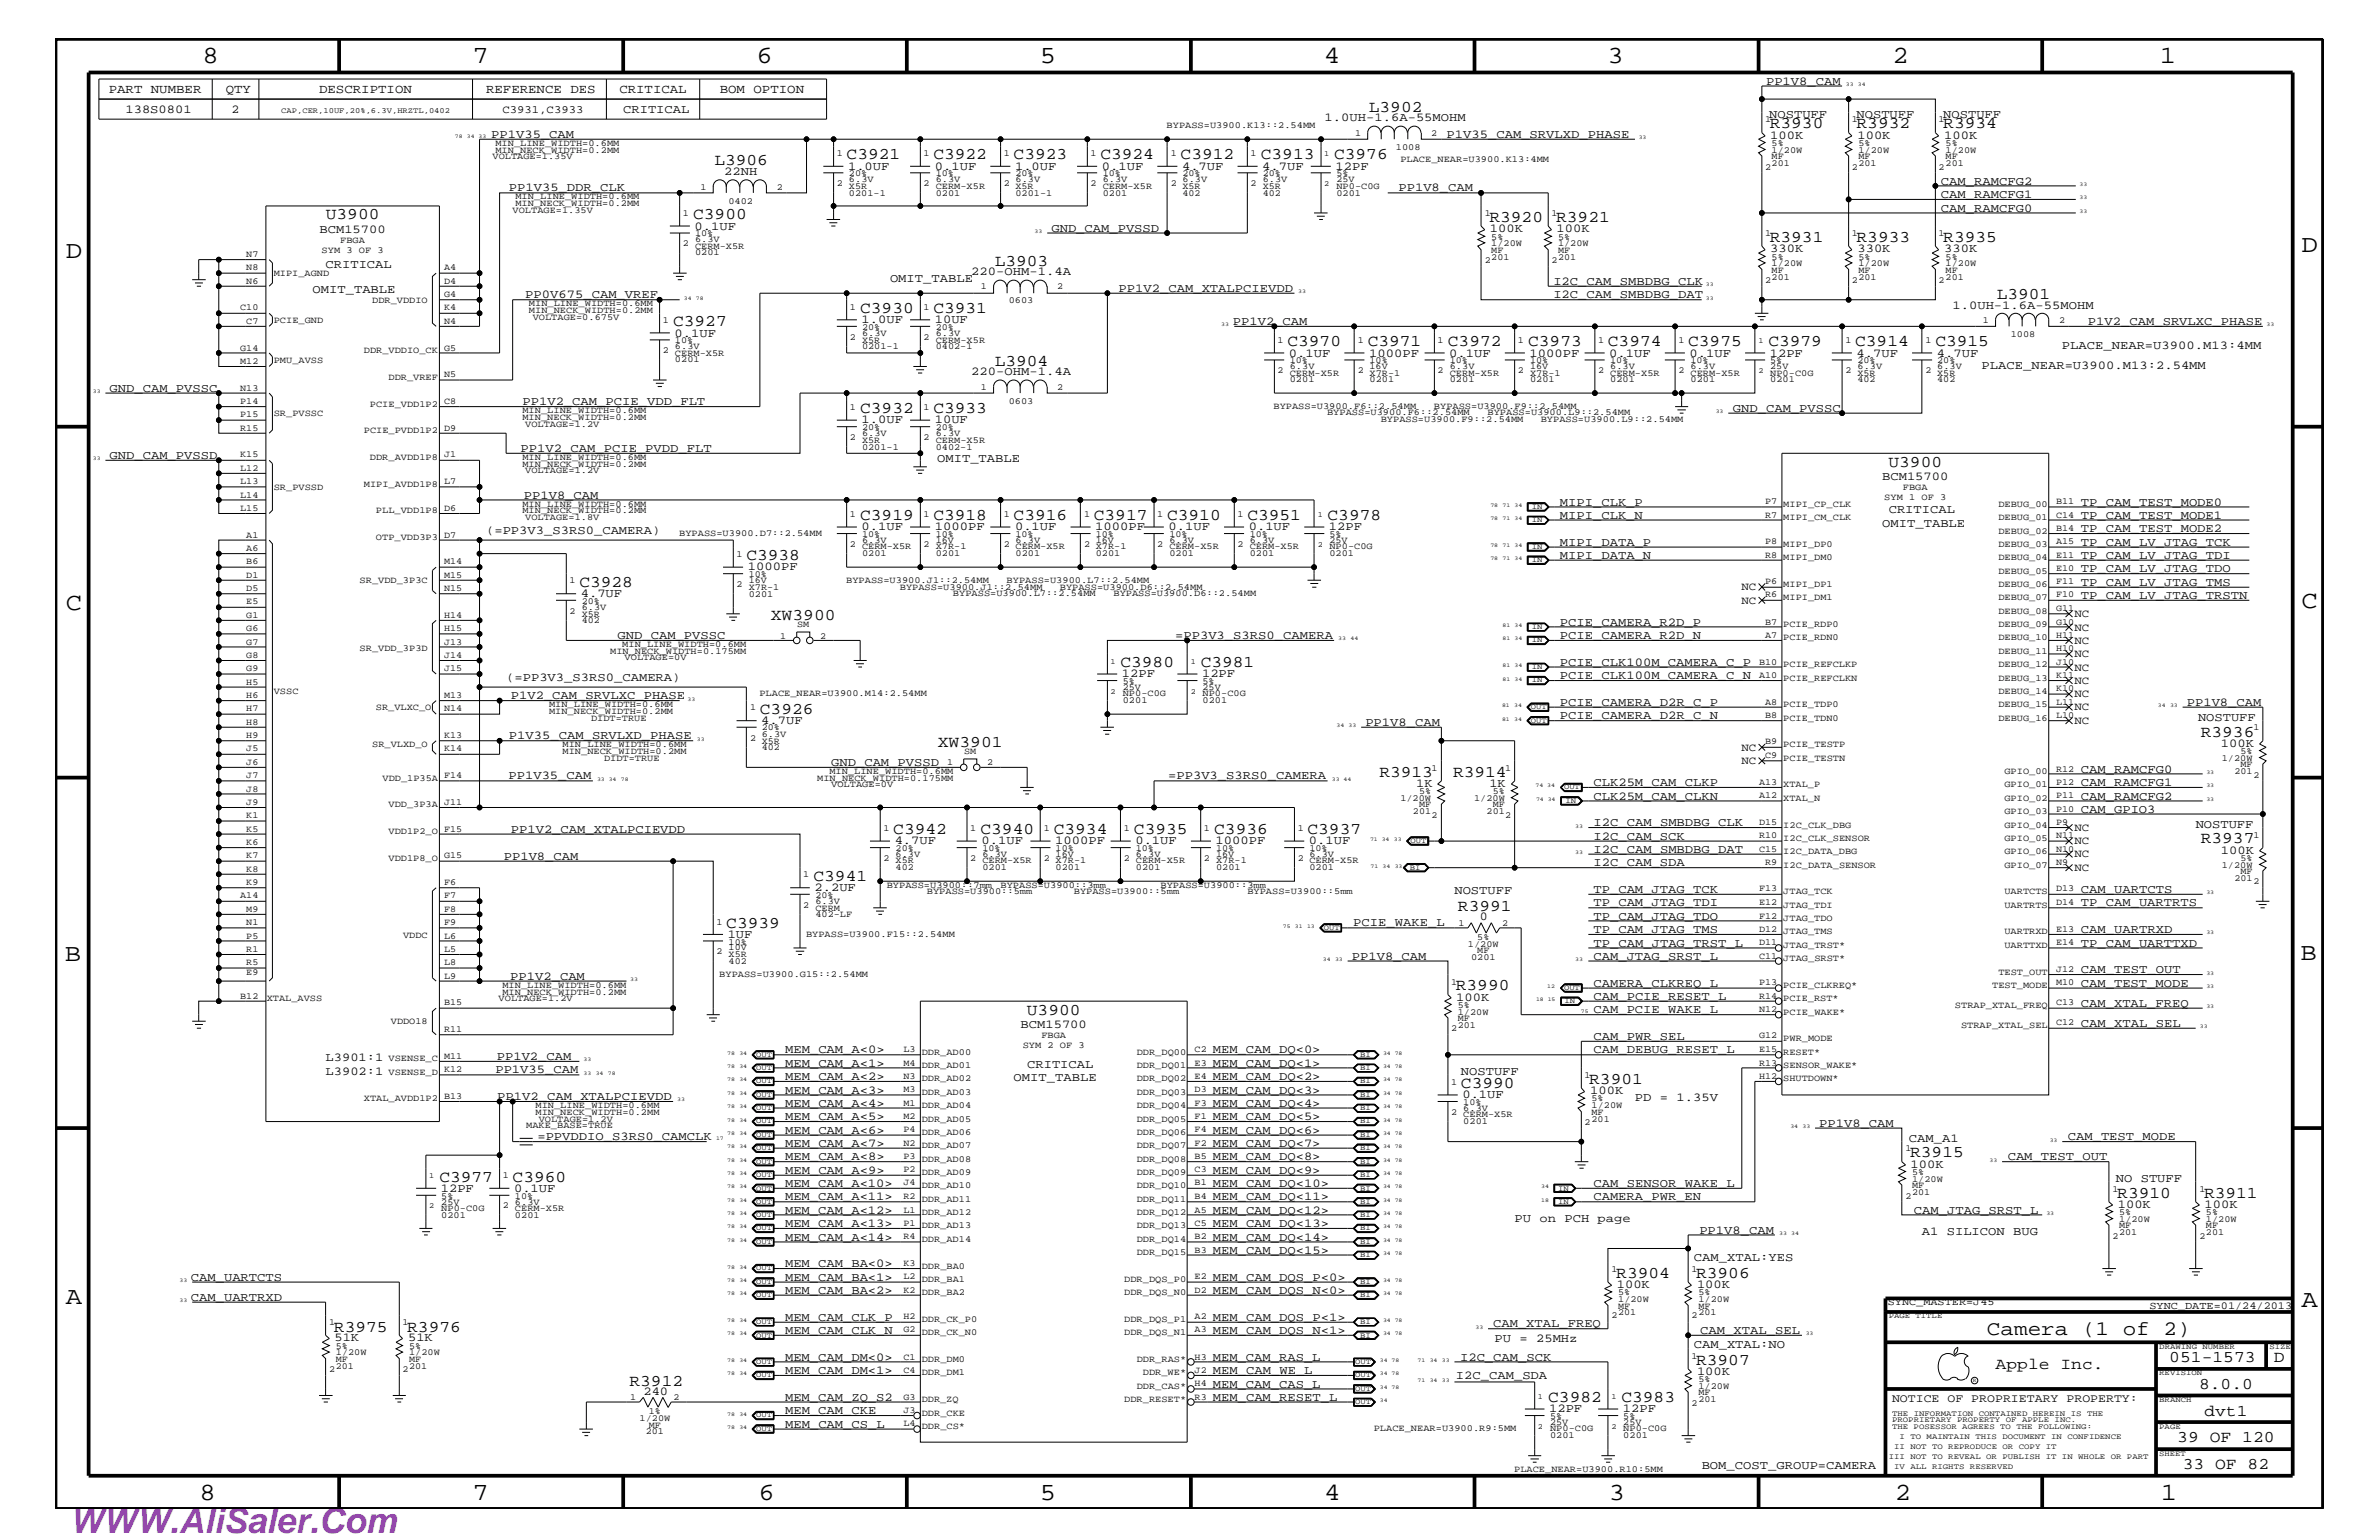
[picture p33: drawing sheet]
<svg xmlns="http://www.w3.org/2000/svg" width="432mm" height="279mm" viewBox="0 0 432 279" stroke-linecap="round" stroke-linejoin="round" font-family="sans-serif">
<defs><g id="words">
<text font-size="6.3" fill="#bd42e3" x="12.7" y="278.1">WWW.AliSaler.Com</text>
<g font-size="4.5">
<text x="36.7" y="11.5">8</text>
<text x="85.8" y="11.5">7</text>
<text x="137.3" y="11.5">6</text>
<text x="188.7" y="11.5">5</text>
<text x="240.3" y="11.5">4</text>
<text x="291.8" y="11.5">3</text>
<text x="343.5" y="11.5">2</text>
<text x="392" y="11.5">1</text>
<text x="11.9" y="46.8">D</text>
<text x="417.7" y="45.7">D</text>
<text x="11.9" y="110.6">C</text>
<text x="417.7" y="110.4">C</text>
<text x="11.8" y="174.3">B</text>
<text x="417.6" y="174.2">B</text>
<text x="11.9" y="236.7">A</text>
<text x="417.7" y="237.1">A</text>
<text x="36.2" y="272.1">8</text>
<text x="85.8" y="272.1">7</text>
<text x="137.7" y="272.1">6</text>
<text x="188.7" y="272.1">5</text>
<text x="240.4" y="272.1">4</text>
<text x="292" y="272.1">3</text>
<text x="343.9" y="272.1">2</text>
<text x="392.2" y="272.1">1</text>
</g>
<text font-size="3.7" x="360.6" y="242.3">Camera (1 of 2)</text>
<g font-size="3">
<text x="248.5" y="20.3">L3902</text>
<text x="321.2" y="23.3">R3930</text>
<text x="337" y="23.3">R3932</text>
<text x="352.7" y="23.3">R3934</text>
<text x="153.7" y="28.9">C3921</text>
<text x="169.4" y="28.9">C3922</text>
<text x="184" y="28.9">C3923</text>
<text x="199.7" y="28.9">C3924</text>
<text x="214.3" y="28.9">C3912</text>
<text x="228.9" y="28.9">C3913</text>
<text x="242.1" y="28.9">C3976</text>
<text x="129.7" y="30">L3906</text>
<text x="59.1" y="39.8">U3900</text>
<text x="125.8" y="39.8">C3900</text>
<text x="270.3" y="40.3">R3920</text>
<text x="282.4" y="40.3">R3921</text>
<text x="321.2" y="44">R3931</text>
<text x="337" y="44">R3933</text>
<text x="352.7" y="44">R3935</text>
<text x="180.6" y="48.2">L3903</text>
<text x="122.2" y="59.2">C3927</text>
<text x="156.1" y="56.8">C3930</text>
<text x="169.4" y="56.8">C3931</text>
<text x="362.4" y="54.2">L3901</text>
<text x="233.7" y="62.9">C3970</text>
<text x="248.2" y="62.9">C3971</text>
<text x="262.8" y="62.9">C3972</text>
<text x="277.4" y="62.9">C3973</text>
<text x="291.8" y="62.9">C3974</text>
<text x="306.4" y="62.9">C3975</text>
<text x="321" y="62.9">C3979</text>
<text x="336.7" y="62.9">C3914</text>
<text x="351.3" y="62.9">C3915</text>
<text x="180.6" y="66.4">L3904</text>
<text x="156.1" y="75">C3932</text>
<text x="169.4" y="75">C3933</text>
<text x="342.8" y="84.7">U3900</text>
<text x="156.1" y="94.3">C3919</text>
<text x="169.4" y="94.3">C3918</text>
<text x="184" y="94.3">C3916</text>
<text x="198.5" y="94.3">C3917</text>
<text x="211.8" y="94.3">C3910</text>
<text x="226.4" y="94.3">C3951</text>
<text x="241" y="94.3">C3978</text>
<text x="135.5" y="101.6">C3938</text>
<text x="105.2" y="106.5">C3928</text>
<text x="139.9" y="112.5">XW3900</text>
<text x="203.4" y="121">C3980</text>
<text x="217.9" y="121">C3981</text>
<text x="137.9" y="129.6">C3926</text>
<text x="170.2" y="135.5">XW3901</text>
<text x="399.5" y="133.6">R3936</text>
<text x="250.4" y="140.9">R3913</text>
<text x="263.7" y="140.9">R3914</text>
<text x="162.1" y="151.3">C3942</text>
<text x="178" y="151.3">C3940</text>
<text x="191.3" y="151.3">C3934</text>
<text x="205.8" y="151.3">C3935</text>
<text x="220.4" y="151.3">C3936</text>
<text x="237.3" y="151.3">C3937</text>
<text x="399.5" y="153">R3937</text>
<text x="147.7" y="159.9">C3941</text>
<text x="264.6" y="165.3">R3991</text>
<text x="131.8" y="168.3">C3939</text>
<text x="264.2" y="179.7">R3990</text>
<text x="186.4" y="184.1">U3900</text>
<text x="265.2" y="197.4">C3990</text>
<text x="288.5" y="196.7">R3901</text>
<text x="79.8" y="214.4">C3977</text>
<text x="93" y="214.4">C3960</text>
<text x="346.7" y="210">R3915</text>
<text x="384.3" y="217.3">R3910</text>
<text x="400" y="217.3">R3911</text>
<text x="293.4" y="231.8">R3904</text>
<text x="307.8" y="231.8">R3906</text>
<text x="60.6" y="241.6">R3975</text>
<text x="73.9" y="241.6">R3976</text>
<text x="114.3" y="251.4">R3912</text>
<text x="307.8" y="247.6">R3907</text>
<text x="362.2" y="248.4">Apple Inc.</text>
<text x="393.7" y="247.1">051-1573</text>
<text x="399.2" y="252">8.0.0</text>
<text x="412.7" y="247.1">D</text>
<text x="281" y="254.4">C3982</text>
<text x="294.3" y="254.4">C3983</text>
<text x="400.1" y="256.8">dvt1</text>
<text x="395.2" y="261.6">39 OF 120</text>
<text x="396.2" y="266.6">33 OF 82</text>
</g>
<g font-size="2.3">
<text x="19.7" y="16.8">PART NUMBER</text>
<text x="41" y="16.8">QTY</text>
<text x="57.9" y="16.8">DESCRIPTION</text>
<text x="88.2" y="16.8">REFERENCE DES</text>
<text x="112.4" y="16.8">CRITICAL</text>
<text x="130.6" y="16.8">BOM OPTION</text>
</g>
<g font-size="2.2">
<text x="320.5" y="15.4">PP1V8_CAM</text>
<text x="22.8" y="20.4">138S0801</text>
<text x="42" y="20.4">2</text>
<text x="113.1" y="20.4">CRITICAL</text>
<text x="240.4" y="22">1.0UH-1.6A-55MOHM</text>
<text x="321.1" y="21.4">NOSTUFF</text>
<text x="337" y="21.4">NOSTUFF</text>
<text x="352.7" y="21.4">NOSTUFF</text>
<text x="89.2" y="25">PP1V35_CAM</text>
<text x="262.6" y="25">P1V35_CAM_SRVLXD_PHASE</text>
<text x="321.3" y="25.2">100K</text>
<text x="337.1" y="25.2">100K</text>
<text x="352.9" y="25.2">100K</text>
<text x="92.4" y="34.7">PP1V35_DDR_CLK</text>
<text x="131.4" y="31.7">22NH</text>
<text x="153.9" y="30.8">1.0UF</text>
<text x="169.7" y="30.8">0.1UF</text>
<text x="184.2" y="30.8">1.0UF</text>
<text x="200" y="30.8">0.1UF</text>
<text x="214.5" y="30.8">4.7UF</text>
<text x="229.1" y="30.8">4.7UF</text>
<text x="242.4" y="30.8">12PF</text>
<text x="253.8" y="34.7">PP1V8_CAM</text>
<text x="352.3" y="33.6">CAM_RAMCFG2</text>
<text x="352.3" y="35.9">CAM_RAMCFG1</text>
<text x="126.1" y="41.7">0.1UF</text>
<text x="352.3" y="38.4">CAM_RAMCFG0</text>
<text x="58" y="42.3">BCM15700</text>
<text x="190.8" y="42">GND_CAM_PVSSD</text>
<text x="270.4" y="42.1">100K</text>
<text x="282.5" y="42.1">100K</text>
<text x="321.3" y="45.7">330K</text>
<text x="337.1" y="45.7">330K</text>
<text x="352.9" y="45.7">330K</text>
<text x="56.7" y="53.2">OMIT_TABLE</text>
<text x="59.1" y="48.7">CRITICAL</text>
<text x="161.5" y="51.1">OMIT_TABLE</text>
<text x="176.3" y="49.9">220-OHM-1.4A</text>
<text x="203" y="52.9">PP1V2_CAM_XTALPCIEVDD</text>
<text x="281.9" y="51.7">I2C_CAM_SMBDBG_CLK</text>
<text x="95.3" y="54.1">PP0V675_CAM_VREF</text>
<text x="156.4" y="58.6">1.0UF</text>
<text x="169.7" y="58.6">10UF</text>
<text x="223.8" y="59">PP1V2_CAM</text>
<text x="281.9" y="54.1">I2C_CAM_SMBDBG_DAT</text>
<text x="354.4" y="56">1.0UH-1.6A-55MOHM</text>
<text x="379" y="59">P1V2_CAM_SRVLXC_PHASE</text>
<text x="122.4" y="61.1">0.1UF</text>
<text x="233.9" y="64.7">0.1UF</text>
<text x="248.5" y="64.7">1000PF</text>
<text x="263.1" y="64.7">0.1UF</text>
<text x="277.6" y="64.7">1000PF</text>
<text x="292.1" y="64.7">0.1UF</text>
<text x="306.7" y="64.7">0.1UF</text>
<text x="321.2" y="64.7">12PF</text>
<text x="337" y="64.7">4.7UF</text>
<text x="351.5" y="64.7">4.7UF</text>
<text x="374.2" y="63.3">PLACE_NEAR=U3900.M13:4MM</text>
<text x="19.9" y="71.1">GND_CAM_PVSSC</text>
<text x="176.3" y="68.1">220-OHM-1.4A</text>
<text x="359.7" y="66.9">PLACE_NEAR=U3900.M13:2.54MM</text>
<text x="94.8" y="73.5">PP1V2_CAM_PCIE_VDD_FLT</text>
<text x="156.4" y="76.8">1.0UF</text>
<text x="169.7" y="76.8">10UF</text>
<text x="314.5" y="74.7">GND_CAM_PVSSC</text>
<text x="19.9" y="83.3">GND_CAM_PVSSD</text>
<text x="94.5" y="82">PP1V2_CAM_PCIE_PVDD_FLT</text>
<text x="170.1" y="83.8">OMIT_TABLE</text>
<text x="341.6" y="87.1">BCM15700</text>
<text x="95.1" y="90.5">PP1V8_CAM</text>
<text x="283.1" y="94.2">MIPI_CLK_N</text>
<text x="283.1" y="91.7">MIPI_CLK_P</text>
<text x="341.6" y="95.6">OMIT_TABLE</text>
<text x="342.8" y="93.2">CRITICAL</text>
<text x="377.7" y="94.2">TP_CAM_TEST_MODE1</text>
<text x="377.7" y="91.7">TP_CAM_TEST_MODE0</text>
<text x="88.2" y="96.8">(=PP3V3_S3RS0_CAMERA)</text>
<text x="156.4" y="96.2">0.1UF</text>
<text x="169.7" y="96.2">1000PF</text>
<text x="184.2" y="96.2">0.1UF</text>
<text x="198.8" y="96.2">1000PF</text>
<text x="212.1" y="96.2">0.1UF</text>
<text x="226.7" y="96.2">0.1UF</text>
<text x="241.2" y="96.2">12PF</text>
<text x="283.1" y="99">MIPI_DATA_P</text>
<text x="283.1" y="101.4">MIPI_DATA_N</text>
<text x="377.7" y="101.4">TP_CAM_LV_JTAG_TDI</text>
<text x="377.7" y="99">TP_CAM_LV_JTAG_TCK</text>
<text x="377.7" y="96.5">TP_CAM_TEST_MODE2</text>
<text x="135.7" y="103.5">1000PF</text>
<text x="377.7" y="106.3">TP_CAM_LV_JTAG_TMS</text>
<text x="377.7" y="103.8">TP_CAM_LV_JTAG_TDO</text>
<text x="105.4" y="108.3">4.7UF</text>
<text x="283.1" y="113.6">PCIE_CAMERA_R2D_P</text>
<text x="377.7" y="108.7">TP_CAM_LV_JTAG_TRSTN</text>
<text x="112.1" y="115.9">GND_CAM_PVSSC</text>
<text x="213.3" y="115.9">=PP3V3_S3RS0_CAMERA</text>
<text x="283.1" y="115.9">PCIE_CAMERA_R2D_N</text>
<text x="91.9" y="123.5">(=PP3V3_S3RS0_CAMERA)</text>
<text x="203.6" y="122.9">12PF</text>
<text x="218.2" y="122.9">12PF</text>
<text x="283.1" y="123.2">PCIE_CLK100M_CAMERA_C_N</text>
<text x="283.1" y="120.8">PCIE_CLK100M_CAMERA_C_P</text>
<text x="92.7" y="126.9">P1V2_CAM_SRVLXC_PHASE</text>
<text x="138.2" y="131.3">4.7UF</text>
<text x="247.8" y="131.7">PP1V8_CAM</text>
<text x="283.1" y="128">PCIE_CAMERA_D2R_C_P</text>
<text x="283.1" y="130.5">PCIE_CAMERA_D2R_C_N</text>
<text x="396.9" y="128">PP1V8_CAM</text>
<text x="398.9" y="130.8">NOSTUFF</text>
<text x="92.4" y="134.1">P1V35_CAM_SRVLXD_PHASE</text>
<text x="403.1" y="135.5">100K</text>
<text x="92.3" y="141.4">PP1V35_CAM</text>
<text x="150.9" y="139">GND_CAM_PVSSD</text>
<text x="212" y="141.4">=PP3V3_S3RS0_CAMERA</text>
<text x="257" y="142.8">1K</text>
<text x="270.3" y="142.8">1K</text>
<text x="289.2" y="142.6">CLK25M_CAM_CLKP</text>
<text x="377.7" y="142.6">CAM_RAMCFG1</text>
<text x="377.7" y="140.2">CAM_RAMCFG0</text>
<text x="289.2" y="145.1">CLK25M_CAM_CLKN</text>
<text x="289.2" y="149.9">I2C_CAM_SMBDBG_CLK</text>
<text x="377.7" y="145.1">CAM_RAMCFG2</text>
<text x="377.7" y="147.5">CAM_GPIO3</text>
<text x="91.4" y="156">PP1V8_CAM</text>
<text x="92.7" y="151.1">PP1V2_CAM_XTALPCIEVDD</text>
<text x="162.4" y="153.2">4.7UF</text>
<text x="178.1" y="153.2">0.1UF</text>
<text x="191.5" y="153.2">1000PF</text>
<text x="206.1" y="153.2">0.1UF</text>
<text x="220.6" y="153.2">1000PF</text>
<text x="237.6" y="153.2">0.1UF</text>
<text x="289.2" y="152.3">I2C_CAM_SCK</text>
<text x="289.2" y="154.7">I2C_CAM_SMBDBG_DAT</text>
<text x="398.5" y="150.1">NOSTUFF</text>
<text x="403.1" y="154.9">100K</text>
<text x="147.8" y="161.7">2.2UF</text>
<text x="289.2" y="157.2">I2C_CAM_SDA</text>
<text x="289.2" y="162">TP_CAM_JTAG_TCK</text>
<text x="377.7" y="162">CAM_UARTCTS</text>
<text x="264" y="162.2">NOSTUFF</text>
<text x="268.6" y="167">0</text>
<text x="289.2" y="164.5">TP_CAM_JTAG_TDI</text>
<text x="289.2" y="166.9">TP_CAM_JTAG_TDO</text>
<text x="377.7" y="164.5">TP_CAM_UARTRTS</text>
<text x="132.1" y="170.1">1UF</text>
<text x="245.6" y="168.1">PCIE_WAKE_L</text>
<text x="289.2" y="169.3">TP_CAM_JTAG_TMS</text>
<text x="289.2" y="171.7">TP_CAM_JTAG_TRST_L</text>
<text x="377.7" y="169.3">CAM_UARTRXD</text>
<text x="377.7" y="171.7">TP_CAM_UARTTXD</text>
<text x="92.6" y="177.7">PP1V2_CAM</text>
<text x="245.4" y="174.2">PP1V8_CAM</text>
<text x="289.2" y="179">CAMERA_CLKREQ_L</text>
<text x="289.2" y="174.2">CAM_JTAG_SRST_L</text>
<text x="377.7" y="179">CAM_TEST_MODE</text>
<text x="377.7" y="176.6">CAM_TEST_OUT</text>
<text x="264.3" y="181.6">100K</text>
<text x="289.2" y="183.8">CAM_PCIE_WAKE_L</text>
<text x="289.2" y="181.4">CAM_PCIE_RESET_L</text>
<text x="377.7" y="182.7">CAM_XTAL_FREQ</text>
<text x="142.5" y="191.1">MEM_CAM_A&lt;0&gt;</text>
<text x="185.3" y="186.5">BCM15700</text>
<text x="220.1" y="191.1">MEM_CAM_DQ&lt;0&gt;</text>
<text x="289.2" y="191.1">CAM_DEBUG_RESET_L</text>
<text x="289.2" y="188.7">CAM_PWR_SEL</text>
<text x="377.7" y="186.3">CAM_XTAL_SEL</text>
<text x="59.1" y="192.6">L3901:1</text>
<text x="59.1" y="195">L3902:1</text>
<text x="89.9" y="194.8">PP1V35_CAM</text>
<text x="90.2" y="192.3">PP1V2_CAM</text>
<text x="142.5" y="193.6">MEM_CAM_A&lt;1&gt;</text>
<text x="142.5" y="195.9">MEM_CAM_A&lt;2&gt;</text>
<text x="184" y="196.2">OMIT_TABLE</text>
<text x="186.4" y="193.7">CRITICAL</text>
<text x="220.1" y="193.6">MEM_CAM_DQ&lt;1&gt;</text>
<text x="220.1" y="195.9">MEM_CAM_DQ&lt;2&gt;</text>
<text x="265.2" y="195">NOSTUFF</text>
<text x="90.3" y="199.6">PP1V2_CAM_XTALPCIEVDD</text>
<text x="142.5" y="200.9">MEM_CAM_A&lt;4&gt;</text>
<text x="142.5" y="198.4">MEM_CAM_A&lt;3&gt;</text>
<text x="142.5" y="203.2">MEM_CAM_A&lt;5&gt;</text>
<text x="220.1" y="203.2">MEM_CAM_DQ&lt;5&gt;</text>
<text x="220.1" y="198.4">MEM_CAM_DQ&lt;3&gt;</text>
<text x="220.1" y="200.9">MEM_CAM_DQ&lt;4&gt;</text>
<text x="265.4" y="199.2">0.1UF</text>
<text x="288.6" y="198.5">100K</text>
<text x="296.8" y="199.8">PD = 1.35V</text>
<text x="97.5" y="206.9">=PPVDDIO_S3RS0_CAMCLK</text>
<text x="142.5" y="205.7">MEM_CAM_A&lt;6&gt;</text>
<text x="142.5" y="208.1">MEM_CAM_A&lt;7&gt;</text>
<text x="220.1" y="208.1">MEM_CAM_DQ&lt;7&gt;</text>
<text x="220.1" y="205.7">MEM_CAM_DQ&lt;6&gt;</text>
<text x="330.2" y="204.4">PP1V8_CAM</text>
<text x="346.5" y="207.1">CAM_A1</text>
<text x="375.3" y="206.9">CAM_TEST_MODE</text>
<text x="142.5" y="213">MEM_CAM_A&lt;9&gt;</text>
<text x="142.5" y="210.5">MEM_CAM_A&lt;8&gt;</text>
<text x="142.5" y="215.3">MEM_CAM_A&lt;10&gt;</text>
<text x="220.1" y="213">MEM_CAM_DQ&lt;9&gt;</text>
<text x="220.1" y="215.3">MEM_CAM_DQ&lt;10&gt;</text>
<text x="220.1" y="210.5">MEM_CAM_DQ&lt;8&gt;</text>
<text x="289.2" y="215.3">CAM_SENSOR_WAKE_L</text>
<text x="346.8" y="211.9">100K</text>
<text x="364.4" y="210.5">CAM_TEST_OUT</text>
<text x="384" y="214.4">NO STUFF</text>
<text x="80" y="216.2">12PF</text>
<text x="93.3" y="216.2">0.1UF</text>
<text x="142.5" y="220.2">MEM_CAM_A&lt;12&gt;</text>
<text x="142.5" y="217.8">MEM_CAM_A&lt;11&gt;</text>
<text x="220.1" y="220.2">MEM_CAM_DQ&lt;12&gt;</text>
<text x="220.1" y="217.8">MEM_CAM_DQ&lt;11&gt;</text>
<text x="274.9" y="221.7">PU on PCH page</text>
<text x="289.2" y="217.8">CAMERA_PWR_EN</text>
<text x="347.4" y="220.2">CAM_JTAG_SRST_L</text>
<text x="384.4" y="219.1">100K</text>
<text x="400.1" y="219.1">100K</text>
<text x="142.5" y="222.6">MEM_CAM_A&lt;13&gt;</text>
<text x="142.5" y="225.1">MEM_CAM_A&lt;14&gt;</text>
<text x="220.1" y="227.5">MEM_CAM_DQ&lt;15&gt;</text>
<text x="220.1" y="225.1">MEM_CAM_DQ&lt;14&gt;</text>
<text x="220.1" y="222.6">MEM_CAM_DQ&lt;13&gt;</text>
<text x="308.4" y="223.9">PP1V8_CAM</text>
<text x="348.8" y="224.1">A1 SILICON BUG</text>
<text x="34.6" y="232.4">CAM_UARTCTS</text>
<text x="142.5" y="229.9">MEM_CAM_BA&lt;0&gt;</text>
<text x="142.5" y="232.4">MEM_CAM_BA&lt;1&gt;</text>
<text x="220.1" y="232.4">MEM_CAM_DQS_P&lt;0&gt;</text>
<text x="293.5" y="233.7">100K</text>
<text x="307.4" y="228.8">CAM_XTAL:YES</text>
<text x="308" y="233.7">100K</text>
<text x="34.6" y="236">CAM_UARTRXD</text>
<text x="142.5" y="234.7">MEM_CAM_BA&lt;2&gt;</text>
<text x="142.5" y="239.6">MEM_CAM_CLK_P</text>
<text x="220.1" y="239.6">MEM_CAM_DQS_P&lt;1&gt;</text>
<text x="220.1" y="234.7">MEM_CAM_DQS_N&lt;0&gt;</text>
<text x="60.7" y="243.4">51K</text>
<text x="74.1" y="243.4">51K</text>
<text x="142.5" y="242">MEM_CAM_CLK_N</text>
<text x="220.1" y="242">MEM_CAM_DQS_N&lt;1&gt;</text>
<text x="271" y="240.8">CAM_XTAL_FREQ</text>
<text x="271.3" y="243.5">PU = 25MHz</text>
<text x="307.4" y="244.5">CAM_XTAL:NO</text>
<text x="308.6" y="242">CAM_XTAL_SEL</text>
<text x="142.5" y="246.9">MEM_CAM_DM&lt;0&gt;</text>
<text x="142.5" y="249.3">MEM_CAM_DM&lt;1&gt;</text>
<text x="220.1" y="246.9">MEM_CAM_RAS_L</text>
<text x="220.1" y="249.3">MEM_CAM_WE_L</text>
<text x="220.1" y="251.7">MEM_CAM_CAS_L</text>
<text x="264.2" y="250.2">I2C_CAM_SDA</text>
<text x="265" y="246.9">I2C_CAM_SCK</text>
<text x="308" y="249.5">100K</text>
<text x="116.8" y="253.1">240</text>
<text x="142.5" y="254.2">MEM_CAM_ZQ_S2</text>
<text x="142.5" y="256.6">MEM_CAM_CKE</text>
<text x="220.1" y="254.2">MEM_CAM_RESET_L</text>
<text x="281.2" y="256.2">12PF</text>
<text x="294.6" y="256.2">12PF</text>
<text x="142.5" y="259">MEM_CAM_CS_L</text>
<text x="308.9" y="266.6">BOM_COST_GROUP=CAMERA</text>
</g>
<text font-size="2.1" x="343.4" y="254.4">NOTICE OF PROPRIETARY PROPERTY:</text>
<g font-size="2">
<text x="91.2" y="20.4">C3931,C3933</text>
<text x="316.1" y="107.1">NC</text>
<text x="316.1" y="109.5">NC</text>
<text x="376.5" y="112">NC</text>
<text x="376.5" y="114.4">NC</text>
<text x="376.5" y="116.8">NC</text>
<text x="376.5" y="119.2">NC</text>
<text x="376.5" y="124.1">NC</text>
<text x="376.5" y="121.7">NC</text>
<text x="376.5" y="126.5">NC</text>
<text x="376.5" y="128.9">NC</text>
<text x="376.5" y="131.3">NC</text>
<text x="316.1" y="136.2">NC</text>
<text x="316.1" y="138.6">NC</text>
<text x="376.5" y="150.7">NC</text>
<text x="376.5" y="153.2">NC</text>
<text x="376.5" y="155.6">NC</text>
<text x="376.5" y="158">NC</text>
</g>
<g font-size="1.9">
<text x="342.6" y="236.8">SYNC_MASTER=J45</text>
<text x="390.1" y="237.4">SYNC_DATE=01/24/2013</text>
</g>
<g font-size="1.7">
<text x="211.8" y="23.3">BYPASS=U3900.K13::2.54MM</text>
<text x="320.4" y="22.2">1</text>
<text x="336.1" y="22.2">1</text>
<text x="351.9" y="22.2">1</text>
<text x="89.4" y="28.9">VOLTAGE=1.35V</text>
<text x="89.9" y="26.5">MIN_LINE_WIDTH=0.6MM</text>
<text x="89.9" y="27.7">MIN_NECK_WIDTH=0.2MM</text>
<text x="151.9" y="28.3">1</text>
<text x="167.6" y="28.3">1</text>
<text x="182.2" y="28.3">1</text>
<text x="198" y="28.3">1</text>
<text x="212.5" y="28.3">1</text>
<text x="227" y="28.3">1</text>
<text x="246" y="24.7">1</text>
<text x="253.4" y="27.2">1008</text>
<text x="254.2" y="29.3">PLACE_NEAR=U3900.K13:4MM</text>
<text x="259.8" y="24.7">2</text>
<text x="321.6" y="27.7">1/20W</text>
<text x="321.6" y="28.9">MF</text>
<text x="321.6" y="26.5">5%</text>
<text x="337.3" y="28.9">MF</text>
<text x="337.3" y="26.5">5%</text>
<text x="337.3" y="27.7">1/20W</text>
<text x="353.1" y="28.9">MF</text>
<text x="353.1" y="26.5">5%</text>
<text x="353.1" y="27.7">1/20W</text>
<text x="127.2" y="34.4">1</text>
<text x="141" y="34.4">2</text>
<text x="151.9" y="33.7">2</text>
<text x="154.1" y="35.5">0201-1</text>
<text x="154.1" y="33">6.3V</text>
<text x="154.1" y="31.9">20%</text>
<text x="154.1" y="34.2">X5R</text>
<text x="167.6" y="33.7">2</text>
<text x="169.8" y="34.2">CERM-X5R</text>
<text x="169.8" y="35.5">0201</text>
<text x="169.8" y="33">6.3V</text>
<text x="169.8" y="31.9">10%</text>
<text x="182.2" y="33.7">2</text>
<text x="184.3" y="34.2">X5R</text>
<text x="184.3" y="31.9">20%</text>
<text x="184.3" y="33">6.3V</text>
<text x="184.3" y="35.5">0201-1</text>
<text x="198" y="33.7">2</text>
<text x="200.2" y="35.5">0201</text>
<text x="200.2" y="31.9">10%</text>
<text x="200.2" y="33">6.3V</text>
<text x="200.2" y="34.2">CERM-X5R</text>
<text x="212.5" y="33.7">2</text>
<text x="214.6" y="35.5">402</text>
<text x="214.6" y="31.9">20%</text>
<text x="214.6" y="33">6.3V</text>
<text x="214.6" y="34.2">X5R</text>
<text x="227" y="33.7">2</text>
<text x="229.2" y="34.2">X5R</text>
<text x="229.2" y="31.9">20%</text>
<text x="229.2" y="33">6.3V</text>
<text x="229.2" y="35.5">402</text>
<text x="242.6" y="34.2">NP0-C0G</text>
<text x="242.6" y="33">25V</text>
<text x="242.6" y="31.9">5%</text>
<text x="242.6" y="35.5">0201</text>
<text x="320.4" y="30.8">2</text>
<text x="321.6" y="30.2">201</text>
<text x="336.1" y="30.8">2</text>
<text x="337.3" y="30.2">201</text>
<text x="351.9" y="30.8">2</text>
<text x="353.1" y="30.2">201</text>
<text x="93" y="38.6">VOLTAGE=1.35V</text>
<text x="93.6" y="36.2">MIN_LINE_WIDTH=0.6MM</text>
<text x="93.6" y="37.4">MIN_NECK_WIDTH=0.2MM</text>
<text x="124" y="39.2">1</text>
<text x="132.2" y="36.9">0402</text>
<text x="269.5" y="39.2">1</text>
<text x="281.6" y="39.2">1</text>
<text x="44.7" y="46.6">N7</text>
<text x="58.4" y="45.9">SYM 3 OF 3</text>
<text x="61.8" y="44.1">FBGA</text>
<text x="124" y="44.6">2</text>
<text x="126.2" y="45.2">CERM-X5R</text>
<text x="126.2" y="46.3">0201</text>
<text x="126.2" y="42.9">10%</text>
<text x="126.2" y="44">6.3V</text>
<text x="269.5" y="47.7">2</text>
<text x="270.7" y="44.6">1/20W</text>
<text x="270.7" y="47.1">201</text>
<text x="270.7" y="45.9">MF</text>
<text x="270.7" y="43.5">5%</text>
<text x="281.6" y="47.7">2</text>
<text x="282.8" y="45.9">MF</text>
<text x="282.8" y="47.1">201</text>
<text x="282.8" y="43.5">5%</text>
<text x="282.8" y="44.6">1/20W</text>
<text x="320.4" y="42.9">1</text>
<text x="321.6" y="47.1">5%</text>
<text x="336.1" y="42.9">1</text>
<text x="337.3" y="47.1">5%</text>
<text x="351.9" y="42.9">1</text>
<text x="353.1" y="47.1">5%</text>
<text x="44.7" y="49.1">N8</text>
<text x="44.7" y="51.5">N6</text>
<text x="49.7" y="50.2">MIPI_AGND</text>
<text x="80.6" y="49.1">A4</text>
<text x="80.6" y="51.5">D4</text>
<text x="80.6" y="53.9">G4</text>
<text x="178.1" y="52.5">1</text>
<text x="191.9" y="52.5">2</text>
<text x="320.4" y="51.3">2</text>
<text x="321.6" y="49.6">MF</text>
<text x="321.6" y="50.7">201</text>
<text x="321.6" y="48.3">1/20W</text>
<text x="336.1" y="51.3">2</text>
<text x="337.3" y="50.7">201</text>
<text x="337.3" y="49.6">MF</text>
<text x="337.3" y="48.3">1/20W</text>
<text x="351.9" y="51.3">2</text>
<text x="353.1" y="49.6">MF</text>
<text x="353.1" y="50.7">201</text>
<text x="353.1" y="48.3">1/20W</text>
<text x="43.6" y="56.3">C10</text>
<text x="44.7" y="58.7">C7</text>
<text x="49.7" y="58.6">PCIE_GND</text>
<text x="67.6" y="55">DDR_VDDIO</text>
<text x="80.6" y="56.3">K4</text>
<text x="80.6" y="58.7">N4</text>
<text x="96" y="55.6">MIN_LINE_WIDTH=0.6MM</text>
<text x="96" y="56.8">MIN_NECK_WIDTH=0.2MM</text>
<text x="96.7" y="58">VOLTAGE=0.675V</text>
<text x="120.3" y="58.6">1</text>
<text x="154.3" y="56.2">1</text>
<text x="156.5" y="59.8">20%</text>
<text x="167.6" y="56.2">1</text>
<text x="169.8" y="59.8">20%</text>
<text x="183.1" y="55.1">0603</text>
<text x="359.9" y="58.6">1</text>
<text x="373.7" y="58.6">2</text>
<text x="43.6" y="63.6">G14</text>
<text x="43.6" y="66">M12</text>
<text x="49.7" y="65.9">PMU_AVSS</text>
<text x="66" y="64">DDR_VDDIO_CK</text>
<text x="80.6" y="63.6">G5</text>
<text x="120.3" y="64">2</text>
<text x="122.5" y="64.5">CERM-X5R</text>
<text x="122.5" y="65.7">0201</text>
<text x="122.5" y="62.3">10%</text>
<text x="122.5" y="63.4">6.3V</text>
<text x="154.3" y="61.7">2</text>
<text x="156.5" y="63.4">0201-1</text>
<text x="156.5" y="60.9">6.3V</text>
<text x="156.5" y="62.2">X5R</text>
<text x="167.6" y="61.7">2</text>
<text x="169.8" y="60.9">6.3V</text>
<text x="169.8" y="62.2">CERM-X5R</text>
<text x="169.8" y="63.4">0402-1</text>
<text x="231.9" y="62.3">1</text>
<text x="234.1" y="65.9">10%</text>
<text x="246.5" y="62.3">1</text>
<text x="248.6" y="65.9">10%</text>
<text x="260.9" y="62.3">1</text>
<text x="263.1" y="65.9">10%</text>
<text x="275.5" y="62.3">1</text>
<text x="277.7" y="65.9">10%</text>
<text x="290.1" y="62.3">1</text>
<text x="292.3" y="65.9">10%</text>
<text x="304.6" y="62.3">1</text>
<text x="306.8" y="65.9">10%</text>
<text x="321.3" y="65.9">5%</text>
<text x="334.9" y="62.3">1</text>
<text x="337.1" y="65.9">20%</text>
<text x="349.5" y="62.3">1</text>
<text x="351.6" y="65.9">20%</text>
<text x="365" y="61.2">1008</text>
<text x="43.6" y="70.9">N13</text>
<text x="70.5" y="68.9">DDR_VREF</text>
<text x="80.6" y="68.4">N5</text>
<text x="178.1" y="70.7">1</text>
<text x="191.9" y="70.7">2</text>
<text x="231.9" y="67.7">2</text>
<text x="234.1" y="68.2">CERM-X5R</text>
<text x="234.1" y="67">6.3V</text>
<text x="234.1" y="69.4">0201</text>
<text x="246.5" y="67.7">2</text>
<text x="248.6" y="69.4">0201</text>
<text x="248.6" y="67">16V</text>
<text x="248.6" y="68.2">X7R-1</text>
<text x="260.9" y="67.7">2</text>
<text x="263.1" y="68.2">CERM-X5R</text>
<text x="263.1" y="67">6.3V</text>
<text x="263.1" y="69.4">0201</text>
<text x="275.5" y="67.7">2</text>
<text x="277.7" y="68.2">X7R-1</text>
<text x="277.7" y="67">16V</text>
<text x="277.7" y="69.4">0201</text>
<text x="290.1" y="67.7">2</text>
<text x="292.3" y="67">6.3V</text>
<text x="292.3" y="69.4">0201</text>
<text x="292.3" y="68.2">CERM-X5R</text>
<text x="304.6" y="67.7">2</text>
<text x="306.8" y="67">6.3V</text>
<text x="306.8" y="68.2">CERM-X5R</text>
<text x="306.8" y="69.4">0201</text>
<text x="321.3" y="68.2">NP0-C0G</text>
<text x="321.3" y="67">25V</text>
<text x="321.3" y="69.4">0201</text>
<text x="334.9" y="67.7">2</text>
<text x="337.1" y="69.4">402</text>
<text x="337.1" y="68.2">X5R</text>
<text x="337.1" y="67">6.3V</text>
<text x="349.5" y="67.7">2</text>
<text x="351.6" y="68.2">X5R</text>
<text x="351.6" y="69.4">402</text>
<text x="351.6" y="67">6.3V</text>
<text x="43.6" y="73.3">P14</text>
<text x="43.6" y="75.7">P15</text>
<text x="49.7" y="75.6">SR_PVSSC</text>
<text x="67.1" y="73.8">PCIE_VDD1P2</text>
<text x="80.6" y="73.3">C8</text>
<text x="94.8" y="75">MIN_LINE_WIDTH=0.6MM</text>
<text x="94.8" y="76.2">MIN_NECK_WIDTH=0.2MM</text>
<text x="95.3" y="77.4">VOLTAGE=1.2V</text>
<text x="154.3" y="74.4">1</text>
<text x="167.6" y="74.4">1</text>
<text x="183.1" y="73.3">0603</text>
<text x="231.1" y="74.2">BYPASS=U3900.F6::2.54MM</text>
<text x="240.9" y="75.4">BYPASS=U3900.F6::2.54MM</text>
<text x="250.6" y="76.7">BYPASS=U3900.F9::2.54MM</text>
<text x="260.3" y="74.2">BYPASS=U3900.F9::2.54MM</text>
<text x="270" y="75.4">BYPASS=U3900.L9::2.54MM</text>
<text x="279.7" y="76.7">BYPASS=U3900.L9::2.54MM</text>
<text x="43.6" y="78.2">R15</text>
<text x="43.6" y="83">K15</text>
<text x="66" y="78.6">PCIE_PVDD1P2</text>
<text x="67.1" y="83.5">DDR_AVDD1P8</text>
<text x="80.6" y="83">J1</text>
<text x="80.6" y="78.2">D9</text>
<text x="94.8" y="83.5">MIN_LINE_WIDTH=0.6MM</text>
<text x="154.3" y="79.9">2</text>
<text x="156.5" y="81.6">0201-1</text>
<text x="156.5" y="80.3">X5R</text>
<text x="156.5" y="78">20%</text>
<text x="156.5" y="79.1">6.3V</text>
<text x="167.6" y="79.9">2</text>
<text x="169.8" y="78">20%</text>
<text x="169.8" y="80.3">CERM-X5R</text>
<text x="169.8" y="81.6">0402-1</text>
<text x="169.8" y="79.1">6.3V</text>
<text x="43.6" y="85.4">L12</text>
<text x="43.6" y="87.8">L13</text>
<text x="49.7" y="88.9">SR_PVSSD</text>
<text x="66" y="88.3">MIPI_AVDD1P8</text>
<text x="80.6" y="87.8">L7</text>
<text x="94.8" y="84.7">MIN_NECK_WIDTH=0.2MM</text>
<text x="95.3" y="85.9">VOLTAGE=1.2V</text>
<text x="345.4" y="88.9">FBGA</text>
<text x="43.6" y="90.3">L14</text>
<text x="43.6" y="92.7">L15</text>
<text x="68.2" y="93.2">PLL_VDD1P8</text>
<text x="80.6" y="92.7">D6</text>
<text x="94.8" y="92">MIN_LINE_WIDTH=0.6MM</text>
<text x="94.8" y="93.2">MIN_NECK_WIDTH=0.2MM</text>
<text x="95.3" y="94.3">VOLTAGE=1.8V</text>
<text x="154.3" y="93.8">1</text>
<text x="167.6" y="93.8">1</text>
<text x="182.2" y="93.8">1</text>
<text x="196.8" y="93.8">1</text>
<text x="210.1" y="93.8">1</text>
<text x="224.6" y="93.8">1</text>
<text x="320.4" y="93.9">R7</text>
<text x="320.4" y="91.5">P7</text>
<text x="323.7" y="92">MIPI_CP_CLK</text>
<text x="323.7" y="94.3">MIPI_CM_CLK</text>
<text x="342" y="90.7">SYM 1 OF 3</text>
<text x="362.7" y="92">DEBUG_00</text>
<text x="362.7" y="94.3">DEBUG_01</text>
<text x="373.2" y="91.5">B11</text>
<text x="373.2" y="93.9">C14</text>
<text x="44.7" y="97.6">A1</text>
<text x="44.7" y="99.9">A6</text>
<text x="68.2" y="98">OTP_VDD3P3</text>
<text x="80.6" y="97.6">D7</text>
<text x="123.3" y="97.2">BYPASS=U3900.D7::2.54MM</text>
<text x="133.7" y="101">1</text>
<text x="154.3" y="99.3">2 CERM-X5R</text>
<text x="156.5" y="101">0201</text>
<text x="156.5" y="97.4">10%</text>
<text x="156.5" y="98.5">6.3V</text>
<text x="167.6" y="99.3">2 X7R-1</text>
<text x="169.8" y="101">0201</text>
<text x="169.8" y="98.5">16V</text>
<text x="169.8" y="97.4">10%</text>
<text x="182.2" y="99.3">2 CERM-X5R</text>
<text x="184.3" y="101">0201</text>
<text x="184.3" y="97.4">10%</text>
<text x="184.3" y="98.5">6.3V</text>
<text x="196.8" y="99.3">2 X7R-1</text>
<text x="198.9" y="101">0201</text>
<text x="198.9" y="97.4">10%</text>
<text x="198.9" y="98.5">16V</text>
<text x="210.1" y="99.3">2 CERM-X5R</text>
<text x="212.3" y="98.5">6.3V</text>
<text x="212.3" y="101">0201</text>
<text x="212.3" y="97.4">10%</text>
<text x="224.6" y="99.3">2 CERM-X5R</text>
<text x="226.8" y="101">0201</text>
<text x="226.8" y="98.5">6.3V</text>
<text x="226.8" y="97.4">10%</text>
<text x="241.3" y="99.7">NP0-C0G</text>
<text x="241.3" y="98.5">25V</text>
<text x="241.3" y="97.4">5%</text>
<text x="241.3" y="101">0201</text>
<text x="320.4" y="101.2">R8</text>
<text x="320.4" y="98.7">P8</text>
<text x="323.7" y="101.6">MIPI_DM0</text>
<text x="323.7" y="99.3">MIPI_DP0</text>
<text x="362.7" y="99.3">DEBUG_03</text>
<text x="362.7" y="101.6">DEBUG_04</text>
<text x="362.7" y="96.8">DEBUG_02</text>
<text x="373.2" y="96.3">B14</text>
<text x="373.2" y="98.7">A15</text>
<text x="373.2" y="101.2">E11</text>
<text x="44.7" y="102.4">B6</text>
<text x="44.7" y="104.8">D1</text>
<text x="44.7" y="107.2">D5</text>
<text x="65.3" y="105.9">SR_VDD_3P3C</text>
<text x="80.6" y="102.4">M14</text>
<text x="80.6" y="104.8">M15</text>
<text x="80.6" y="107.2">N15</text>
<text x="103.4" y="105.9">1</text>
<text x="133.7" y="106.5">2</text>
<text x="135.9" y="107">X7R-1</text>
<text x="135.9" y="105.8">16V</text>
<text x="135.9" y="104.7">10%</text>
<text x="153.6" y="105.7">BYPASS=U3900.J1::2.54MM</text>
<text x="163.3" y="107">BYPASS=U3900.J1::2.54MM</text>
<text x="182.7" y="105.7">BYPASS=U3900.L7::2.54MM</text>
<text x="192.4" y="107">BYPASS=U3900.D6::2.54MM</text>
<text x="320.4" y="106">P6</text>
<text x="323.7" y="106.5">MIPI_DP1</text>
<text x="362.7" y="104.1">DEBUG_05</text>
<text x="362.7" y="106.5">DEBUG_06</text>
<text x="373.2" y="103.6">E10</text>
<text x="373.2" y="106">F11</text>
<text x="44.7" y="109.7">E5</text>
<text x="44.7" y="112">G1</text>
<text x="80.6" y="112">H14</text>
<text x="103.4" y="111.4">2</text>
<text x="105.6" y="111.9">X5R</text>
<text x="105.6" y="113.1">402</text>
<text x="105.6" y="109.5">20%</text>
<text x="105.6" y="110.6">6.3V</text>
<text x="135.9" y="108.2">0201</text>
<text x="144.7" y="113.7">SM</text>
<text x="173" y="108.1">BYPASS=U3900.L7::2.54MM</text>
<text x="202.1" y="108.1">BYPASS=U3900.D6::2.54MM</text>
<text x="320.4" y="108.4">R6</text>
<text x="320.4" y="113.3">B7</text>
<text x="323.7" y="113.7">PCIE_RDP0</text>
<text x="323.7" y="108.9">MIPI_DM1</text>
<text x="362.7" y="113.7">DEBUG_09</text>
<text x="362.7" y="108.9">DEBUG_07</text>
<text x="362.7" y="111.4">DEBUG_08</text>
<text x="373.2" y="108.4">F10</text>
<text x="373.2" y="110.9">G11</text>
<text x="373.2" y="113.3">G10</text>
<text x="44.7" y="114.5">G6</text>
<text x="44.7" y="117">G7</text>
<text x="44.7" y="119.3">G8</text>
<text x="65.3" y="118.1">SR_VDD_3P3D</text>
<text x="80.6" y="114.5">H15</text>
<text x="80.6" y="117">J13</text>
<text x="80.6" y="119.3">J14</text>
<text x="110.7" y="118.6">MIN_NECK_WIDTH=0.175MM</text>
<text x="112.9" y="117.4">MIN_LINE_WIDTH=0.6MM</text>
<text x="113.4" y="119.8">VOLTAGE=0V</text>
<text x="141.6" y="115.9">1</text>
<text x="148.9" y="115.9">2</text>
<text x="320.4" y="115.7">A7</text>
<text x="323.7" y="116.2">PCIE_RDN0</text>
<text x="362.7" y="116.2">DEBUG_10</text>
<text x="362.7" y="118.6">DEBUG_11</text>
<text x="373.2" y="115.7">H11</text>
<text x="373.2" y="118.1">H10</text>
<text x="44.7" y="121.8">G9</text>
<text x="44.7" y="124.2">H5</text>
<text x="49.7" y="125.9">VSSC</text>
<text x="80.6" y="121.8">J15</text>
<text x="203.8" y="125.2">25V</text>
<text x="203.8" y="124.1">5%</text>
<text x="218.3" y="125.2">25V</text>
<text x="218.3" y="124.1">5%</text>
<text x="319.3" y="123">A10</text>
<text x="319.3" y="120.6">B10</text>
<text x="323.7" y="123.5">PCIE_REFCLKN</text>
<text x="323.7" y="121">PCIE_REFCLKP</text>
<text x="362.7" y="125.9">DEBUG_14</text>
<text x="362.7" y="121">DEBUG_12</text>
<text x="362.7" y="123.5">DEBUG_13</text>
<text x="373.2" y="120.6">J10</text>
<text x="373.2" y="123">K11</text>
<text x="373.2" y="125.4">K10</text>
<text x="44.7" y="126.6">H6</text>
<text x="44.7" y="129.1">H7</text>
<text x="44.7" y="131.5">H8</text>
<text x="68.2" y="128.9">SR_VLXC_O</text>
<text x="80.6" y="126.6">M13</text>
<text x="80.6" y="129.1">N14</text>
<text x="99.7" y="128.3">MIN_LINE_WIDTH=0.6MM</text>
<text x="99.7" y="129.6">MIN_NECK_WIDTH=0.2MM</text>
<text x="107.3" y="130.8">DIDT=TRUE</text>
<text x="136.1" y="128.9">1</text>
<text x="137.8" y="126.4">PLACE_NEAR=U3900.M14:2.54MM</text>
<text x="203.8" y="126.4">NP0-C0G</text>
<text x="203.8" y="127.6">0201</text>
<text x="218.3" y="127.6">0201</text>
<text x="218.3" y="126.4">NP0-C0G</text>
<text x="320.4" y="130.2">B8</text>
<text x="320.4" y="127.9">A8</text>
<text x="323.7" y="130.8">PCIE_TDN0</text>
<text x="323.7" y="128.3">PCIE_TDP0</text>
<text x="362.7" y="128.3">DEBUG_15</text>
<text x="362.7" y="130.8">DEBUG_16</text>
<text x="373.2" y="127.9">L11</text>
<text x="373.2" y="130.2">L10</text>
<text x="44.7" y="133.9">H9</text>
<text x="44.7" y="136.3">J5</text>
<text x="67.6" y="135.6">SR_VLXD_O</text>
<text x="80.6" y="133.9">K13</text>
<text x="80.6" y="136.3">K14</text>
<text x="102.1" y="135.6">MIN_LINE_WIDTH=0.6MM</text>
<text x="102.1" y="136.8">MIN_NECK_WIDTH=0.2MM</text>
<text x="136.1" y="134.4">2</text>
<text x="138.3" y="134.9">X5R</text>
<text x="138.3" y="136.1">402</text>
<text x="138.3" y="132.5">20%</text>
<text x="138.3" y="133.6">6.3V</text>
<text x="175" y="136.8">SM</text>
<text x="320.4" y="137.5">C9</text>
<text x="320.4" y="135.1">B9</text>
<text x="323.7" y="135.6">PCIE_TESTP</text>
<text x="406.7" y="136.8">5%</text>
<text x="409" y="132.5">1</text>
<text x="44.7" y="138.7">J6</text>
<text x="44.7" y="141.2">J7</text>
<text x="44.7" y="143.6">J8</text>
<text x="69.4" y="141.7">VDD_1P35A</text>
<text x="80.6" y="141.2">F14</text>
<text x="109.6" y="138">DIDT=TRUE</text>
<text x="148.3" y="141.7">MIN_NECK_WIDTH=0.175MM</text>
<text x="150.5" y="140.4">MIN_LINE_WIDTH=0.6MM</text>
<text x="150.9" y="142.9">VOLTAGE=0V</text>
<text x="171.9" y="138.9">1</text>
<text x="179.2" y="138.9">2</text>
<text x="259.8" y="139.8">1</text>
<text x="273.2" y="139.8">1</text>
<text x="319.3" y="142.4">A13</text>
<text x="323.7" y="142.9">XTAL_P</text>
<text x="323.7" y="138">PCIE_TESTN</text>
<text x="363.8" y="140.4">GPIO_00</text>
<text x="363.8" y="142.9">GPIO_01</text>
<text x="373.2" y="140">R12</text>
<text x="373.2" y="142.4">P12</text>
<text x="403.3" y="138">1/20W</text>
<text x="405.6" y="140.4">201</text>
<text x="406.7" y="139.2">MF</text>
<text x="409" y="141.1">2</text>
<text x="44.7" y="146">J9</text>
<text x="44.7" y="148.4">K1</text>
<text x="70.5" y="146.5">VDD_3P3A</text>
<text x="80.6" y="146">J11</text>
<text x="254.2" y="145.3">1/20W</text>
<text x="256.5" y="147.7">201</text>
<text x="257.6" y="144">5%</text>
<text x="257.6" y="146.5">MF</text>
<text x="259.8" y="148.4">2</text>
<text x="267.5" y="145.3">1/20W</text>
<text x="269.8" y="147.7">201</text>
<text x="270.9" y="146.5">MF</text>
<text x="270.9" y="144">5%</text>
<text x="273.2" y="148.4">2</text>
<text x="319.3" y="149.6">D15</text>
<text x="319.3" y="144.8">A12</text>
<text x="323.7" y="145.3">XTAL_N</text>
<text x="363.8" y="145.3">GPIO_02</text>
<text x="363.8" y="147.7">GPIO_03</text>
<text x="373.2" y="144.8">P11</text>
<text x="373.2" y="147.3">P10</text>
<text x="373.2" y="149.6">P9</text>
<text x="44.7" y="150.9">K5</text>
<text x="44.7" y="153.3">K6</text>
<text x="44.7" y="155.7">K7</text>
<text x="70.5" y="151.3">VDD1P2_O</text>
<text x="80.6" y="150.9">F15</text>
<text x="80.6" y="155.7">G15</text>
<text x="160.4" y="150.7">1</text>
<text x="162.6" y="154.4">20%</text>
<text x="162.6" y="155.5">6.3V</text>
<text x="176.1" y="150.7">1</text>
<text x="178.3" y="154.4">10%</text>
<text x="178.3" y="155.5">6.3V</text>
<text x="189.5" y="150.7">1</text>
<text x="191.6" y="154.4">10%</text>
<text x="191.6" y="155.5">16V</text>
<text x="204" y="150.7">1</text>
<text x="206.2" y="155.5">6.3V</text>
<text x="206.2" y="154.4">10%</text>
<text x="218.5" y="150.7">1</text>
<text x="220.7" y="154.4">10%</text>
<text x="220.7" y="155.5">16V</text>
<text x="235.5" y="150.7">1</text>
<text x="237.7" y="154.4">10%</text>
<text x="237.7" y="155.5">6.3V</text>
<text x="319.3" y="152.1">R10</text>
<text x="319.3" y="154.5">C15</text>
<text x="323.7" y="150.1">I2C_CLK_DBG</text>
<text x="323.7" y="152.6">I2C_CLK_SENSOR</text>
<text x="323.7" y="155">I2C_DATA_DBG</text>
<text x="363.8" y="150.1">GPIO_04</text>
<text x="363.8" y="152.6">GPIO_05</text>
<text x="363.8" y="155">GPIO_06</text>
<text x="373.2" y="152.1">N11</text>
<text x="373.2" y="154.5">N10</text>
<text x="409" y="152">1</text>
<text x="44.7" y="158.2">K8</text>
<text x="44.7" y="160.6">K9</text>
<text x="70.5" y="156.2">VDD1P8_O</text>
<text x="80.6" y="160.6">F6</text>
<text x="145.8" y="159.2">1</text>
<text x="160.4" y="156.2">2 X5R</text>
<text x="161" y="161.1">BYPASS=U3900::7mm</text>
<text x="162.6" y="157.9">402</text>
<text x="176.1" y="156.2">2 CERM-X5R</text>
<text x="178.3" y="157.9">0201</text>
<text x="181.6" y="161.1">BYPASS=U3900::3mm</text>
<text x="189.5" y="156.2">2 X7R-1</text>
<text x="191.6" y="157.9">0201</text>
<text x="204" y="156.2">2 CERM-X5R</text>
<text x="206.2" y="157.9">0201</text>
<text x="210.7" y="161.1">BYPASS=U3900::3mm</text>
<text x="218.5" y="156.2">2</text>
<text x="220.7" y="157.9">0201</text>
<text x="220.7" y="156.7">X7R-1</text>
<text x="235.5" y="156.2">2 CERM-X5R</text>
<text x="237.7" y="157.9">0201</text>
<text x="319.3" y="161.7">F13</text>
<text x="320.4" y="156.9">R9</text>
<text x="323.7" y="157.4">I2C_DATA_SENSOR</text>
<text x="363.8" y="157.4">GPIO_07</text>
<text x="373.2" y="156.9">N9</text>
<text x="373.2" y="161.7">D13</text>
<text x="403.3" y="157.4">1/20W</text>
<text x="405.6" y="159.9">201</text>
<text x="406.7" y="158.6">MF</text>
<text x="406.7" y="156.2">5%</text>
<text x="409" y="160.5">2</text>
<text x="43.6" y="163">A14</text>
<text x="44.7" y="165.4">M9</text>
<text x="44.7" y="167.8">N1</text>
<text x="80.6" y="163">F7</text>
<text x="80.6" y="165.4">F8</text>
<text x="80.6" y="167.8">F9</text>
<text x="130" y="167.8">1</text>
<text x="145.8" y="164.7">2</text>
<text x="148" y="165.2">CERM</text>
<text x="148" y="166.4">402-LF</text>
<text x="148" y="162.8">20%</text>
<text x="148" y="163.9">6.3V</text>
<text x="168.2" y="162.2">BYPASS=U3900::5mm</text>
<text x="194.9" y="162.2">BYPASS=U3900::5mm</text>
<text x="226.4" y="162.2">BYPASS=U3900::5mm</text>
<text x="319.3" y="164.2">E12</text>
<text x="319.3" y="166.7">F12</text>
<text x="323.7" y="167.1">JTAG_TDO</text>
<text x="323.7" y="162.2">JTAG_TCK</text>
<text x="323.7" y="164.7">JTAG_TDI</text>
<text x="363.8" y="162.2">UARTCTS</text>
<text x="363.8" y="164.7">UARTRTS</text>
<text x="373.2" y="164.2">D14</text>
<text x="44.7" y="170.3">P5</text>
<text x="44.7" y="172.7">R1</text>
<text x="73.2" y="170.1">VDDC</text>
<text x="80.6" y="170.3">L6</text>
<text x="80.6" y="172.7">L5</text>
<text x="130" y="173.2">2</text>
<text x="132.2" y="172.4">10V</text>
<text x="132.2" y="173.7">X5R</text>
<text x="132.2" y="171.4">10%</text>
<text x="146.3" y="170">BYPASS=U3900.F15::2.54MM</text>
<text x="264.8" y="168">1</text>
<text x="266.4" y="171.7">1/20W</text>
<text x="268.1" y="172.9">MF</text>
<text x="268.1" y="170.5">5%</text>
<text x="272.6" y="168">2</text>
<text x="319.3" y="173.9">C11</text>
<text x="319.3" y="169">D12</text>
<text x="319.3" y="171.5">D11</text>
<text x="323.7" y="172">JTAG_TRST*</text>
<text x="323.7" y="169.5">JTAG_TMS</text>
<text x="363.8" y="169.5">UARTRXD</text>
<text x="363.8" y="172">UARTTXD</text>
<text x="373.2" y="169">E13</text>
<text x="373.2" y="171.5">E14</text>
<text x="44.7" y="175.1">R5</text>
<text x="44.7" y="176.9">E9</text>
<text x="80.6" y="175.1">L8</text>
<text x="80.6" y="177.6">L9</text>
<text x="91.2" y="179.3">MIN_LINE_WIDTH=0.6MM</text>
<text x="130.6" y="177.2">BYPASS=U3900.G15::2.54MM</text>
<text x="132.2" y="174.9">402</text>
<text x="263.4" y="178.7">1</text>
<text x="267" y="174.2">0201</text>
<text x="319.3" y="178.8">P13</text>
<text x="323.7" y="179.3">PCIE_CLKREQ*</text>
<text x="323.7" y="174.4">JTAG_SRST*</text>
<text x="361.6" y="179.3">TEST_MODE</text>
<text x="362.7" y="176.8">TEST_OUT</text>
<text x="373.2" y="178.8">M10</text>
<text x="373.2" y="176.3">J12</text>
<text x="43.6" y="181.2">B12</text>
<text x="48.4" y="181.6">XTAL_AVSS</text>
<text x="71" y="185.9">VDDO18</text>
<text x="80.6" y="182.4">B15</text>
<text x="90.5" y="181.6">VOLTAGE=1.2V</text>
<text x="91.2" y="180.5">MIN_NECK_WIDTH=0.2MM</text>
<text x="264.6" y="184.1">1/20W</text>
<text x="264.6" y="182.9">5%</text>
<text x="264.6" y="185.3">MF</text>
<text x="319.3" y="181.2">R14</text>
<text x="319.3" y="183.6">N12</text>
<text x="323.7" y="184.1">PCIE_WAKE*</text>
<text x="323.7" y="181.6">PCIE_RST*</text>
<text x="354.8" y="182.9">STRAP_XTAL_FREQ</text>
<text x="373.2" y="182.4">C13</text>
<text x="80.6" y="187.2">R11</text>
<text x="164" y="190.9">L3</text>
<text x="167.3" y="191.4">DDR_AD00</text>
<text x="185.6" y="190.2">SYM 2 OF 3</text>
<text x="189" y="188.3">FBGA</text>
<text x="206.3" y="191.4">DDR_DQ00</text>
<text x="216.8" y="190.9">C2</text>
<text x="263.4" y="187.1">2</text>
<text x="264.6" y="186.5">201</text>
<text x="319.3" y="188.4">G12</text>
<text x="319.3" y="190.9">E15</text>
<text x="323.7" y="188.9">PWR_MODE</text>
<text x="323.7" y="191.4">RESET*</text>
<text x="355.9" y="186.5">STRAP_XTAL_SEL</text>
<text x="373.2" y="186">C12</text>
<text x="70.5" y="195">VSENSE_D</text>
<text x="70.5" y="192.6">VSENSE_C</text>
<text x="80.6" y="192.1">M11</text>
<text x="80.6" y="194.5">K12</text>
<text x="164" y="193.3">M4</text>
<text x="164" y="195.7">N3</text>
<text x="167.3" y="193.7">DDR_AD01</text>
<text x="167.3" y="196.2">DDR_AD02</text>
<text x="206.3" y="193.7">DDR_DQ01</text>
<text x="206.3" y="196.2">DDR_DQ02</text>
<text x="216.8" y="193.3">E3</text>
<text x="216.8" y="195.7">E4</text>
<text x="263.4" y="196.8">1</text>
<text x="287.6" y="195.6">1</text>
<text x="319.3" y="193.3">R13</text>
<text x="319.3" y="195.7">H12</text>
<text x="323.7" y="193.7">SENSOR_WAKE*</text>
<text x="323.7" y="196.2">SHUTDOWN*</text>
<text x="66" y="199.8">XTAL_AVDD1P2</text>
<text x="80.6" y="199.3">B13</text>
<text x="97.2" y="201">MIN_LINE_WIDTH=0.6MM</text>
<text x="97.2" y="202.3">MIN_NECK_WIDTH=0.2MM</text>
<text x="97.8" y="203.5">VOLTAGE=1.2V</text>
<text x="164" y="198.1">M3</text>
<text x="164" y="200.6">M1</text>
<text x="164" y="203">M2</text>
<text x="167.3" y="198.7">DDR_AD03</text>
<text x="167.3" y="201">DDR_AD04</text>
<text x="167.3" y="203.5">DDR_AD05</text>
<text x="206.3" y="198.7">DDR_DQ03</text>
<text x="206.3" y="201">DDR_DQ04</text>
<text x="206.3" y="203.5">DDR_DQ05</text>
<text x="216.8" y="198.1">D3</text>
<text x="216.8" y="200.6">F3</text>
<text x="216.8" y="203">F1</text>
<text x="263.4" y="202.3">2 CERM-X5R</text>
<text x="265.6" y="201.5">6.3V</text>
<text x="265.6" y="204">0201</text>
<text x="265.6" y="200.4">10%</text>
<text x="288.9" y="201">1/20W</text>
<text x="288.9" y="199.8">5%</text>
<text x="288.9" y="203.5">201</text>
<text x="288.9" y="202.3">MF</text>
<text x="95.5" y="204.7">MAKE_BASE=TRUE</text>
<text x="164" y="205.4">P4</text>
<text x="164" y="207.9">N2</text>
<text x="167.3" y="205.9">DDR_AD06</text>
<text x="167.3" y="208.3">DDR_AD07</text>
<text x="206.3" y="205.9">DDR_DQ06</text>
<text x="206.3" y="208.3">DDR_DQ07</text>
<text x="216.8" y="205.4">F4</text>
<text x="216.8" y="207.9">F2</text>
<text x="287.6" y="204.1">2</text>
<text x="345.9" y="208.9">1</text>
<text x="91.3" y="213.8">1</text>
<text x="164" y="210.3">P3</text>
<text x="164" y="212.7">P2</text>
<text x="164" y="215.1">J4</text>
<text x="167.3" y="210.8">DDR_AD08</text>
<text x="167.3" y="213.2">DDR_AD09</text>
<text x="167.3" y="215.6">DDR_AD10</text>
<text x="206.3" y="210.8">DDR_DQ08</text>
<text x="206.3" y="213.2">DDR_DQ09</text>
<text x="206.3" y="215.6">DDR_DQ10</text>
<text x="216.8" y="210.3">B5</text>
<text x="216.8" y="212.7">C3</text>
<text x="216.8" y="215.1">B1</text>
<text x="347" y="215.6">MF</text>
<text x="347" y="213.2">5%</text>
<text x="347" y="214.4">1/20W</text>
<text x="80.1" y="219.7">NP0-C0G</text>
<text x="80.1" y="217.5">5%</text>
<text x="80.1" y="218.6">25V</text>
<text x="80.1" y="220.9">0201</text>
<text x="91.3" y="219.2">2</text>
<text x="93.5" y="219.7">CERM-X5R</text>
<text x="93.5" y="218.6">6.3V</text>
<text x="93.5" y="217.5">10%</text>
<text x="93.5" y="220.9">0201</text>
<text x="164" y="217.5">R2</text>
<text x="164" y="220">L1</text>
<text x="167.3" y="218">DDR_AD11</text>
<text x="167.3" y="220.4">DDR_AD12</text>
<text x="206.3" y="218">DDR_DQ11</text>
<text x="206.3" y="220.4">DDR_DQ12</text>
<text x="216.8" y="217.5">B4</text>
<text x="216.8" y="220">A5</text>
<text x="345.9" y="217.5">2</text>
<text x="347" y="216.9">201</text>
<text x="383.5" y="216.2">1</text>
<text x="384.6" y="220.4">5%</text>
<text x="384.6" y="221.7">1/20W</text>
<text x="399.2" y="216.2">1</text>
<text x="400.4" y="220.4">5%</text>
<text x="400.4" y="221.7">1/20W</text>
<text x="164" y="222.4">P1</text>
<text x="164" y="224.8">R4</text>
<text x="167.3" y="222.9">DDR_AD13</text>
<text x="167.3" y="225.3">DDR_AD14</text>
<text x="206.3" y="222.9">DDR_DQ13</text>
<text x="206.3" y="225.3">DDR_DQ14</text>
<text x="206.3" y="227.7">DDR_DQ15</text>
<text x="216.8" y="222.4">C5</text>
<text x="216.8" y="224.8">B2</text>
<text x="216.8" y="227.3">B3</text>
<text x="383.5" y="224.7">2</text>
<text x="384.6" y="222.9">MF</text>
<text x="384.6" y="224.1">201</text>
<text x="399.2" y="224.7">2</text>
<text x="400.4" y="222.9">MF</text>
<text x="400.4" y="224.1">201</text>
<text x="164" y="229.6">K3</text>
<text x="164" y="232.1">L2</text>
<text x="167.3" y="230.2">DDR_BA0</text>
<text x="167.3" y="232.6">DDR_BA1</text>
<text x="204" y="232.6">DDR_DQS_P0</text>
<text x="216.8" y="232.1">E2</text>
<text x="292.5" y="230.7">1</text>
<text x="307" y="230.7">1</text>
<text x="164" y="234.6">K2</text>
<text x="164" y="239.4">H2</text>
<text x="167.3" y="239.9">DDR_CK_P0</text>
<text x="167.3" y="235">DDR_BA2</text>
<text x="204" y="235">DDR_DQS_N0</text>
<text x="204" y="239.9">DDR_DQS_P1</text>
<text x="216.8" y="234.6">D2</text>
<text x="216.8" y="239.4">A2</text>
<text x="292.5" y="239.2">2</text>
<text x="293.7" y="237.4">MF</text>
<text x="293.7" y="238.6">201</text>
<text x="293.7" y="236.2">1/20W</text>
<text x="293.7" y="235">5%</text>
<text x="307" y="239.2">2</text>
<text x="308.3" y="235">5%</text>
<text x="308.3" y="238.6">201</text>
<text x="308.3" y="237.4">MF</text>
<text x="308.3" y="236.2">1/20W</text>
<text x="59.8" y="240.5">1</text>
<text x="61" y="244.7">5%</text>
<text x="61" y="245.9">1/20W</text>
<text x="73.1" y="240.5">1</text>
<text x="74.3" y="244.7">5%</text>
<text x="74.3" y="245.9">1/20W</text>
<text x="164" y="241.8">G2</text>
<text x="167.3" y="242.3">DDR_CK_N0</text>
<text x="204" y="242.3">DDR_DQS_N1</text>
<text x="216.8" y="241.8">A3</text>
<text x="59.8" y="248.9">2</text>
<text x="61" y="247.1">MF</text>
<text x="61" y="248.4">201</text>
<text x="73.1" y="248.9">2</text>
<text x="74.3" y="247.1">MF</text>
<text x="74.3" y="248.4">201</text>
<text x="164" y="246.7">C1</text>
<text x="164" y="249">C4</text>
<text x="167.3" y="247.1">DDR_DM0</text>
<text x="167.3" y="249.5">DDR_DM1</text>
<text x="206.3" y="252">DDR_CAS*</text>
<text x="206.3" y="247.1">DDR_RAS*</text>
<text x="207.4" y="249.5">DDR_WE*</text>
<text x="216.8" y="251.5">H4</text>
<text x="216.8" y="246.7">H3</text>
<text x="216.8" y="249">J2</text>
<text x="307" y="246.5">1</text>
<text x="308.3" y="250.7">5%</text>
<text x="308.3" y="252">1/20W</text>
<text x="114.4" y="254">1</text>
<text x="116.1" y="257.8">1/20W</text>
<text x="117.8" y="256.6">1%</text>
<text x="122.3" y="254">2</text>
<text x="164" y="256.3">J3</text>
<text x="164" y="253.9">G3</text>
<text x="167.3" y="256.8">DDR_CKE</text>
<text x="167.3" y="254.4">DDR_ZQ</text>
<text x="204" y="254.4">DDR_RESET*</text>
<text x="216.8" y="253.9">R3</text>
<text x="281.3" y="257.4">5%</text>
<text x="294.6" y="257.4">5%</text>
<text x="307" y="255">2</text>
<text x="308.3" y="253.2">MF</text>
<text x="308.3" y="254.4">201</text>
<text x="117.2" y="260.2">201</text>
<text x="117.8" y="259">MF</text>
<text x="164" y="258.8">L4</text>
<text x="167.3" y="259.3">DDR_CS*</text>
<text x="249.3" y="259.7">PLACE_NEAR=U3900.R9:5MM</text>
<text x="281.3" y="259.7">NP0-C0G</text>
<text x="281.3" y="261">0201</text>
<text x="281.3" y="258.5">25V</text>
<text x="294.6" y="258.5">25V</text>
<text x="294.6" y="259.7">NP0-C0G</text>
<text x="294.6" y="261">0201</text>
<text x="274.8" y="267">PLACE_NEAR=U3900.R10:5MM</text>
</g>
<g font-size="1.4">
<text x="51.1" y="20.4">CAP,CER,10UF,20%,6.3V,HRZTL,0402</text>
<text x="240.4" y="28.3">1</text>
<text x="240.4" y="33.7">2</text>
<text x="319.2" y="62.3">1</text>
<text x="319.2" y="67.7">2</text>
<text x="239.2" y="93.8">1</text>
<text x="278" y="92.3">IN</text>
<text x="278" y="94.8">IN</text>
<text x="239.2" y="99.3">2</text>
<text x="278" y="99.6">IN</text>
<text x="278" y="102.1">IN</text>
<text x="278" y="116.5">IN</text>
<text x="278" y="114.2">IN</text>
<text x="201.6" y="120.4">1</text>
<text x="201.6" y="125.9">2</text>
<text x="216.2" y="120.4">1</text>
<text x="216.2" y="125.9">2</text>
<text x="278" y="123.8">IN</text>
<text x="278" y="121.4">IN</text>
<text x="277.9" y="131.1">OUT</text>
<text x="277.9" y="128.7">OUT</text>
<text x="283.9" y="143.2">OUT</text>
<text x="284.1" y="145.7">IN</text>
<text x="256" y="152.9">OUT</text>
<text x="255.9" y="157.8">BI</text>
<text x="240.3" y="168.7">OUT</text>
<text x="283.9" y="179.6">OUT</text>
<text x="284" y="182.1">IN</text>
<text x="137.2" y="191.7">OUT</text>
<text x="246.9" y="191.7">BI</text>
<text x="137.2" y="196.5">OUT</text>
<text x="137.2" y="194.2">OUT</text>
<text x="246.9" y="194.2">BI</text>
<text x="246.9" y="196.5">BI</text>
<text x="137.2" y="203.8">OUT</text>
<text x="137.2" y="201.5">OUT</text>
<text x="137.2" y="199">OUT</text>
<text x="246.9" y="199">BI</text>
<text x="246.9" y="201.5">BI</text>
<text x="246.9" y="203.8">BI</text>
<text x="137.2" y="208.7">OUT</text>
<text x="137.2" y="206.3">OUT</text>
<text x="246.9" y="206.3">BI</text>
<text x="246.9" y="208.7">BI</text>
<text x="77.9" y="213.8">1</text>
<text x="137.2" y="213.6">OUT</text>
<text x="137.2" y="211.1">OUT</text>
<text x="246.9" y="211.1">BI</text>
<text x="246.9" y="213.6">BI</text>
<text x="77.9" y="219.2">2</text>
<text x="137.2" y="220.8">OUT</text>
<text x="137.2" y="218.4">OUT</text>
<text x="137.2" y="216">OUT</text>
<text x="246.9" y="216">BI</text>
<text x="246.9" y="218.4">BI</text>
<text x="246.9" y="220.8">BI</text>
<text x="282.8" y="216">IN</text>
<text x="282.8" y="218.4">IN</text>
<text x="137.2" y="223.2">OUT</text>
<text x="137.2" y="225.7">OUT</text>
<text x="246.9" y="223.2">BI</text>
<text x="246.9" y="225.7">BI</text>
<text x="137.2" y="232.9">OUT</text>
<text x="137.2" y="230.5">OUT</text>
<text x="246.9" y="228.1">BI</text>
<text x="246.9" y="232.9">BI</text>
<text x="137.2" y="235.4">OUT</text>
<text x="246.9" y="235.4">BI</text>
<text x="342.8" y="239.2">PAGE TITLE</text>
<text x="137.2" y="242.7">OUT</text>
<text x="137.2" y="240.2">OUT</text>
<text x="246.9" y="240.2">BI</text>
<text x="246.9" y="242.7">BI</text>
<text x="391.9" y="244.7">DRAWING NUMBER</text>
<text x="411.9" y="244.7">SIZE</text>
<text x="137.2" y="247.5">OUT</text>
<text x="137.2" y="249.9">OUT</text>
<text x="246" y="247.5">OUT</text>
<text x="246" y="249.9">OUT</text>
<text x="391.9" y="249.5">REVISION</text>
<text x="137.2" y="257.2">OUT</text>
<text x="246" y="252.3">OUT</text>
<text x="246" y="254.8">OUT</text>
<text x="279.1" y="253.8">1</text>
<text x="292.5" y="253.8">1</text>
<text x="343.4" y="256.8">THE INFORMATION CONTAINED HEREIN IS THE</text>
<text x="391.9" y="254.4">BRANCH</text>
<text x="137.2" y="259.6">OUT</text>
<text x="279.1" y="259.3">2</text>
<text x="292.5" y="259.3">2</text>
<text x="343.4" y="258">PROPRIETARY PROPERTY OF APPLE INC.</text>
<text x="343.4" y="259.3">THE POSESSOR AGREES TO THE FOLLOWING:</text>
<text x="343.8" y="262.9">II NOT TO REPRODUCE OR COPY IT</text>
<text x="344.8" y="261.1">I TO MAINTAIN THIS DOCUMENT IN CONFIDENCE</text>
<text x="391.9" y="259.3">PAGE</text>
<text x="342.8" y="264.7">III NOT TO REVEAL OR PUBLISH IT IN WHOLE OR PART</text>
<text x="343.8" y="266.6">IV ALL RIGHTS RESERVED</text>
<text x="391.9" y="264.1">SHEET</text>
</g>
<g font-size="1">
<text x="335" y="15.6">33</text>
<text x="337.2" y="15.6">34</text>
<text x="82.5" y="25">78</text>
<text x="84.8" y="25">34 33</text>
<text x="297.4" y="25.3">33</text>
<text x="377.4" y="33.7">33</text>
<text x="377.4" y="36.2">33</text>
<text x="377.4" y="38.6">33</text>
<text x="187.8" y="42.3">33</text>
<text x="235.6" y="53.2">33</text>
<text x="309.6" y="51.9">33</text>
<text x="124.1" y="54.4">34</text>
<text x="126.3" y="54.4">78</text>
<text x="221.7" y="59.2">33</text>
<text x="309.6" y="54.4">33</text>
<text x="411.4" y="59.2">33</text>
<text x="16.8" y="71.3">33</text>
<text x="311.4" y="75">33</text>
<text x="16.9" y="83.5">33</text>
<text x="270.5" y="92">78</text>
<text x="270.5" y="94.3">78</text>
<text x="272.7" y="92">71</text>
<text x="272.7" y="94.3">71</text>
<text x="274.9" y="92">34</text>
<text x="274.9" y="94.3">34</text>
<text x="270.5" y="101.6">78</text>
<text x="270.5" y="99.3">78</text>
<text x="272.7" y="101.6">71</text>
<text x="272.7" y="99.3">71</text>
<text x="274.9" y="101.6">34</text>
<text x="274.9" y="99.3">34</text>
<text x="272.7" y="113.7">81</text>
<text x="274.9" y="113.7">34</text>
<text x="242.9" y="116.2">33</text>
<text x="245.1" y="116.2">44</text>
<text x="272.7" y="116.2">81</text>
<text x="274.9" y="116.2">34</text>
<text x="272.7" y="123.5">81</text>
<text x="272.7" y="121">81</text>
<text x="274.9" y="123.5">34</text>
<text x="274.9" y="121">34</text>
<text x="124.8" y="127.1">33</text>
<text x="242.6" y="131.9">34</text>
<text x="244.8" y="131.9">33</text>
<text x="272.6" y="130.8">81</text>
<text x="272.6" y="128.3">81</text>
<text x="274.8" y="130.8">34</text>
<text x="274.8" y="128.3">34</text>
<text x="391.7" y="128.3">34</text>
<text x="393.9" y="128.3">33</text>
<text x="126.5" y="134.4">33</text>
<text x="108.4" y="141.7">33 34</text>
<text x="112.7" y="141.7">78</text>
<text x="241.7" y="141.7">33 44</text>
<text x="278.7" y="142.9">74 34</text>
<text x="400.5" y="142.9">33</text>
<text x="400.5" y="140.4">33</text>
<text x="278.8" y="145.3">74 34</text>
<text x="400.5" y="145.3">33</text>
<text x="248.7" y="152.6">71 34</text>
<text x="253" y="152.6">33</text>
<text x="285.9" y="155">33</text>
<text x="285.9" y="150.1">33</text>
<text x="248.8" y="157.4">71</text>
<text x="251" y="157.4">34</text>
<text x="253.2" y="157.4">33</text>
<text x="400.5" y="162.3">33</text>
<text x="232.8" y="168.3">75</text>
<text x="235" y="168.3">31</text>
<text x="237.2" y="168.3">13</text>
<text x="400.5" y="169.5">33</text>
<text x="114.4" y="178">33</text>
<text x="240.1" y="174.4">34</text>
<text x="242.3" y="174.4">33</text>
<text x="280.8" y="179.3">12</text>
<text x="285.9" y="174.4">33</text>
<text x="400.5" y="179.3">33</text>
<text x="400.5" y="176.8">33</text>
<text x="278.8" y="181.6">18 15</text>
<text x="286.9" y="183.8">75</text>
<text x="400.5" y="182.9">33</text>
<text x="132" y="191.4">78</text>
<text x="134.2" y="191.4">34</text>
<text x="251" y="191.4">34 78</text>
<text x="399.3" y="186.5">33</text>
<text x="105.9" y="195">33</text>
<text x="105.9" y="192.6">33</text>
<text x="108.1" y="195">34</text>
<text x="110.3" y="195">78</text>
<text x="132" y="196.2">78</text>
<text x="132" y="193.7">78</text>
<text x="134.2" y="196.2">34</text>
<text x="134.2" y="193.7">34</text>
<text x="251" y="193.7">34 78</text>
<text x="251" y="196.2">34 78</text>
<text x="122.9" y="199.8">33</text>
<text x="132" y="203.5">78</text>
<text x="132" y="201">78</text>
<text x="132" y="198.7">78</text>
<text x="134.2" y="203.5">34</text>
<text x="134.2" y="201">34</text>
<text x="134.2" y="198.7">34</text>
<text x="251" y="198.7">34 78</text>
<text x="251" y="201">34 78</text>
<text x="251" y="203.5">34 78</text>
<text x="130" y="206.9">17</text>
<text x="132" y="208.3">78</text>
<text x="132" y="205.9">78</text>
<text x="134.2" y="208.3">34</text>
<text x="134.2" y="205.9">34</text>
<text x="251" y="205.9">34 78</text>
<text x="251" y="208.3">34 78</text>
<text x="325" y="204.7">34</text>
<text x="327.2" y="204.7">33</text>
<text x="372" y="207.1">33</text>
<text x="132" y="215.6">78</text>
<text x="132" y="213.2">78</text>
<text x="132" y="210.8">78</text>
<text x="134.2" y="215.6">34</text>
<text x="134.2" y="213.2">34</text>
<text x="134.2" y="210.8">34</text>
<text x="251" y="210.8">34 78</text>
<text x="251" y="213.2">34 78</text>
<text x="251" y="215.6">34 78</text>
<text x="279.7" y="215.6">34</text>
<text x="361.1" y="210.8">33</text>
<text x="132" y="220.4">78</text>
<text x="132" y="218">78</text>
<text x="134.2" y="220.4">34</text>
<text x="134.2" y="218">34</text>
<text x="251" y="218">34 78</text>
<text x="251" y="220.4">34 78</text>
<text x="279.7" y="218">18</text>
<text x="371.4" y="220.4">33</text>
<text x="132" y="222.9">78</text>
<text x="132" y="225.3">78</text>
<text x="134.2" y="222.9">34</text>
<text x="134.2" y="225.3">34</text>
<text x="251" y="222.9">34 78</text>
<text x="251" y="225.3">34 78</text>
<text x="251" y="227.7">34 78</text>
<text x="322.9" y="224.1">33</text>
<text x="325.1" y="224.1">34</text>
<text x="32.6" y="232.6">33</text>
<text x="132" y="232.6">78</text>
<text x="132" y="230.2">78</text>
<text x="134.2" y="232.6">34</text>
<text x="134.2" y="230.2">34</text>
<text x="251" y="232.6">34 78</text>
<text x="32.6" y="236.2">33</text>
<text x="132" y="239.9">78</text>
<text x="132" y="235">78</text>
<text x="134.2" y="239.9">34</text>
<text x="134.2" y="235">34</text>
<text x="251" y="235">34 78</text>
<text x="251" y="239.9">34 78</text>
<text x="132" y="242.3">78</text>
<text x="134.2" y="242.3">34</text>
<text x="251" y="242.3">34 78</text>
<text x="267.8" y="241.1">33</text>
<text x="327.7" y="242.3">33</text>
<text x="132" y="247.1">78</text>
<text x="132" y="249.5">78</text>
<text x="134.2" y="247.1">34</text>
<text x="134.2" y="249.5">34</text>
<text x="250.4" y="247.1">34 78</text>
<text x="250.4" y="249.5">34 78</text>
<text x="250.4" y="252">34 78</text>
<text x="257.3" y="250.7">71</text>
<text x="257.3" y="247.1">71</text>
<text x="259.5" y="250.7">34</text>
<text x="259.5" y="247.1">34</text>
<text x="261.7" y="250.7">33</text>
<text x="261.7" y="247.1">33</text>
<text x="358.1" y="250.7">R</text>
<text x="132" y="256.8">78</text>
<text x="134.2" y="256.8">34</text>
<text x="250.4" y="254.4">34</text>
<text x="132" y="259.3">78</text>
<text x="134.2" y="259.3">34</text>
</g>
</g></defs>
<g fill="none" stroke="#000" stroke-width=".18">
<path d="M17.9 14.3h132.1v7.3h-132.1zM17.9 18h132.1M38.5 14.3v7.3M47 14.3v7.3M85.8 14.3v7.3M110.1 14.3v7.3M127 14.3v7.3M319.8 18h15.7M334.3 15.6h-14.5v8.5l.6 .6-1.2 .6 1.2 .6-1.2 .6 1.2 .6-1.2 .6 .6 .6v10.3h57M48.3 37.4h31.5v166.1h-31.5zM123.4 35h-32.7v29h-10.9M123.4 35v6"/>
<path d="M129.5 33.7v1.3h-6.1M129.5 33.8a1.19 1.19 0 0 1 1.1-1.2 1.19 1.19 0 0 1 1.2 1.2 1.19 1.19 0 0 1 1.2-1.2 1.19 1.19 0 0 1 1.2 1.2M131.8 33.7v1.3M134.3 33.7v1.3M134.3 33.8a1.19 1.19 0 0 1 1.2-1.2 1.19 1.19 0 0 1 1.2 1.2M136.7 33.7v1.3M136.7 33.8a1.19 1.19 0 0 1 1.2-1.2 1.19 1.19 0 0 1 1.2 1.2M146.4 25.3h-59.4v31.5M149.4 30.2h3.7M149.4 31.4h3.7M150 39.8h2.5M151.3 31.4v6h15.7v-6"/>
<path d="M151.3 37.4v2.4M151.3 25.3h-4.9v9.7h-7.3v-1.3M165.2 30.2h3.6M165.2 31.4h3.6M167 25.3h-15.7v4.9M179.7 31.4h3.7M179.7 30.2h3.7M181.6 31.4v6h-14.6M181.6 25.3h-14.6v4.9M195.5 31.4h3.6M195.5 30.2h3.6M197.4 25.3h-15.8v4.9"/>
<path d="M197.4 31.4v6h-15.8M210.1 30.2h3.6M210.1 31.4h3.6M211.8 31.4v10.9h-21.7M211.8 25.3h-14.4v4.9M224.6 31.4h3.7M224.6 30.2h3.7M226.4 25.3h-14.6v4.9M226.4 31.4v10.9h-14.6M237.9 30.2h3.7M237.9 31.4h3.7M238.5 38.6h2.5"/>
<path d="M239 39.2h1.5M239.4 39.8h.7M239.8 31.4v7.2M239.8 25.3h-13.4v4.9M250.6 24.1a1.19 1.19 0 0 0-1.2-1.2 1.19 1.19 0 0 0-1.2 1.2v1.2h-8.4v4.9M251.9 35h16.9M253.1 24.1a1.19 1.19 0 0 1 1.2-1.2 1.19 1.19 0 0 1 1.1 1.2M253.1 24.1a1.19 1.19 0 0 0-1.2-1.2 1.19 1.19 0 0 0-1.2 1.2v1.2M253.1 24.1v1.2M257.9 24.1a1.19 1.19 0 0 0-1.2-1.2 1.19 1.19 0 0 0-1.2 1.2v1.2M258 24.1v1.2h38.8M319.8 38.6v6l.6 .7-1.2 .6 1.2 .6-1.2 .6 1.2 .6-1.2 .6 .6 .6v7.9"/>
<path d="M351.3 33.7v10.9l.6 .7-1.2 .6 1.2 .6-1.2 .6 1.2 .6-1.2 .6 .6 .6v5.5h-15.8v-5.5l-.6-.6 1.2-.6-1.2-.6 1.2-.6-1.2-.6 1.2-.6-.6-.7v-8.4M376.8 33.7h-25.5v-5.4l-.6-.6 1.2-.6-1.2-.6 1.2-.6-1.2-.6 1.2-.6-.6-.6v-6.1h-15.8v6.1l.6 .6-1.2 .6 1.2 .6-1.2 .6 1.2 .6-1.2 .6 .6 .6v7.9h41.3M34.9 50.7h2.4M35.4 51.3h1.4M35.7 51.9h.8M39.7 51.9v4.9h8.6M39.7 56.8v2.4h8.6M39.7 47.1v2.5M39.7 49.6v2.3h8.6M39.7 59.2v4.8h8.6M39.7 49.6h8.6M48.3 47.1h-12.2v3.6"/>
<path d="M48.9 47.1l.5 .6v3.6l-.5 .6M48.9 56.8l.5 .6v1.2l-.5 .6M79.2 49.6l-.7 .6v8.4l.7 .6M79.8 56.8h7.2v2.4h-7.2M79.8 49.6h7.2M79.8 51.9h7.2M79.8 54.4h7.2M119.7 54.4h-26.7v14.5h-13.2M121.6 41h3.6M121.6 42.3h3.6M122.2 49.6h2.4M122.7 50.2h1.4"/>
<path d="M123 50.7h.8M123.4 54.4h-3.7v6M123.4 42.3v7.3M150.5 40.4h1.5M150.9 41h.7M151.9 59.2h3.6M151.9 58h3.6M153.7 59.2v4.8h13.3M153.7 53.2h-15.8v20.6h-58.1M165.2 58h3.6M165.2 59.2h3.6M167 53.2h-13.3v4.8"/>
<path d="M167 53.2v4.8M167 59.2v7.3M180.3 51.9v1.3h-13.3M180.3 52a1.19 1.19 0 0 1 1.2-1.2 1.19 1.19 0 0 1 1.2 1.2M182.8 52a1.19 1.19 0 0 1 1.2-1.2 1.19 1.19 0 0 1 1.2 1.2 1.19 1.19 0 0 1 1.2-1.2 1.19 1.19 0 0 1 1.1 1.2M182.8 51.9v1.3M185.2 51.9v1.3M187.6 51.9v1.3M187.6 52a1.19 1.19 0 0 1 1.2-1.2 1.19 1.19 0 0 1 1.2 1.2M190.1 51.9v1.3h44.9M201 53.2v18.1h-10.9v-1.2M224 59.2h7.3v4.8"/>
<path d="M231.3 59.2h14.5M260.3 59.2h14.6v4.8M274.9 59.2h14.6v4.8M289.5 59.2h14.5v4.8M304 59.2h14.5v4.8M308.9 51.9h-27.9v-6.6l-.7-.7 1.3-.5-1.3-.6 1.3-.6-1.3-.6 1.3-.6-.6-.7v-6h-12.2v6l.7 .7-1.3 .6 1.3 .6-1.3 .6 1.3 .6-1.3 .5 .6 .7v9.1h40.1M318.5 56.8h2.5M318.5 59.2h15.8v4.8M319 57.4h1.5M319.4 58h.7M319.8 54.4h15.7M348.8 59.2v4.8"/>
<path d="M364.6 58a1.19 1.19 0 0 0-1.2-1.2 1.19 1.19 0 0 0-1.2 1.2v1.2h-27.9M367 58a1.19 1.19 0 0 1 1.2-1.2 1.19 1.19 0 0 1 1.2 1.2M367 58a1.19 1.19 0 0 0-1.2-1.2 1.19 1.19 0 0 0-1.1 1.2v1.2M367 58v1.2M410.7 59.2h-38.8v-1.2a1.19 1.19 0 0 0-1.2-1.2 1.19 1.19 0 0 0-1.2 1.2v1.2M19.1 71.3h20.6M39.7 64v2.5h8.6M39.7 73.8v2.4M48.3 76.2h-8.6v2.4h8.6M48.3 71.3h-8.6v2.5h8.6M48.9 71.3l.5 .7v6l-.5 .6M48.9 64l.5 .7v1.2l-.5 .6"/>
<path d="M117.9 61.7h3.7M117.9 60.4h3.7M118.5 68.9h2.5M119 69.5h1.5M119.4 70.1h.7M119.7 61.7v7.2M151.9 77.4h3.6M151.9 76.2h3.6M153.7 71.3h-8.5v10.9h-53.3v-3.6h-12.1M153.7 77.4v4.8h13.3M165.2 76.2h3.6M165.2 77.4h3.6"/>
<path d="M165.8 66.5h2.4M166.3 67.1h1.4M166.6 67.7h.8M167 71.3h-13.3v4.9M167 77.4v7.3M182.7 70.1a1.19 1.19 0 0 0-1.2-1.2 1.19 1.19 0 0 0-1.2 1.2v1.2h-13.3v4.9M185.2 70.1a1.19 1.19 0 0 1 1.2-1.2 1.19 1.19 0 0 1 1.1 1.2M185.2 70.1a1.19 1.19 0 0 0-1.2-1.2 1.19 1.19 0 0 0-1.2 1.2v1.2M185.2 70.1v1.2M190 70.1a1.19 1.19 0 0 0-1.2-1.2 1.19 1.19 0 0 0-1.2 1.2v1.2M229.4 64h3.7M229.4 65.3h3.7"/>
<path d="M231.3 65.3v6h14.5M244 64h3.6M244 65.3h3.6M245.8 65.3v6h14.6M245.8 64v-4.8h14.6l-.1 4.8M258.6 65.3h3.6M258.6 64h3.6M260.3 65.3v6h14.6M273.1 64h3.7M273.1 65.3h3.7M274.9 65.3v6h14.6M287.6 64h3.7"/>
<path d="M287.6 65.3h3.7M289.5 65.3v6h14.5M302.2 64h3.6M302.2 65.3h3.6M304 65.3v6h1.2v2.5M304 73.8h2.4M304.5 74.4h1.5M304.9 75h.7M316.7 64h3.7M316.7 65.3h3.7M318.5 65.3v6h-13.3M332.5 64h3.6"/>
<path d="M332.5 65.3h3.6M334.3 65.3v9.7h-20.6M347 64h3.7M347 65.3h3.7M348.8 65.3v9.7h-14.5M19.1 83.5h29.2M39.7 83.5v2.4h8.6M39.7 88.3v2.4h8.6M39.7 90.7v2.5h8.6M39.7 85.9v2.4h8.6M48.3 98h-8.6v2.4M48.9 98l.5 .7v78.7l-.5 .6"/>
<path d="M48.9 83.5l.5 .6v8.5l-.5 .6M79.8 98h7.2v2.4M79.8 83.5h7.2v4.8h-7.2M87 98h46.1v4.9M87 88.3v4.9h-7.2M87 90.7h66.7M151.9 96.8h3.6M151.9 95.6h3.6M153.7 96.8v6.1h13.3M165.2 95.6h3.6M165.2 96.8h3.6M165.8 84.7h2.4"/>
<path d="M166.3 85.3h1.4M166.6 85.9h.8M167 90.7h-13.3v4.9M167 96.8v6.1h14.6M179.7 96.8h3.7M179.7 95.6h3.7M181.6 96.8v6.1h14.5M181.6 90.7h-14.6v4.9M194.3 95.6h3.7M194.3 96.8h3.7M196.1 96.8v6.1h13.4M196.1 90.7h-14.5v4.9"/>
<path d="M207.6 95.6h3.6M207.6 96.8h3.6M209.5 90.7h-13.4v4.9M209.5 96.8v6.1h14.5M222.2 96.8h3.6M222.2 95.6h3.6M224 96.8v6.1h14.5M224 95.6v-4.9h14.5v4.9M224 90.7h-14.5v4.9M236.7 95.6h3.7M236.7 96.8h3.7M238.5 96.8v8.5"/>
<path d="M277.2 91.2h3.2l.8 .8-.8 .7h-3.2zM277.2 98.5h3.2l.8 .8-.8 .7h-3.2zM277.3 91.2v1.5h3.1M277.3 93.7v1.4M277.3 98.5v1.4h3.1l.7-.6-.7-.8M277.3 91.3h3.1l.6 .7M277.3 93.8h3.1l.6 .5M277.3 98.6h3.1l.6 .7M277.4 91.4h2.9l.7 .6-.7 .6h-2.9zM277.4 93.8v1.2M280.3 93.8l.7 .5M280.4 93.7l.8 .6-.8 .8"/>
<path d="M280.4 91.2l.7 .8-.7 .7M280.4 93.7l.7 .6-.7 .8M280.4 93.7h-3.2v1.4h3.2M281 99.3l-.7-.6h-2.9v1.2M281 92l-.6 .7M281 94.3l-.6 .7h-3.1M281 99.3l-.6 .6h-3.1M281 94.3l-.7 .7M281 99.3l-.7 .6M281 99.3h42.4M281 92h42.4M281 94.3h42.4"/>
<path d="M323.4 82.2h48.5v116.5h-48.5zM371.9 96.8h36.4M371.9 99.3h36.4M371.9 92h36.4M371.9 94.3h36.4M48.3 119.8h-8.6v2.5M48.3 117.4h-8.6v2.4M48.3 115h-8.6v2.4M48.3 112.6h-8.6v2.4M48.3 110.2h-8.6v2.4M48.3 107.7h-8.6v2.5M48.3 105.3h-8.6v2.4"/>
<path d="M48.3 102.9h-8.6v2.4M48.3 100.4h-8.6v2.5M79.2 112.6l-.7 .5v8.6l.7 .6M79.2 102.9l-.7 .6v3.6l.7 .6M79.8 119.8h7.2v2.5M79.8 117.4h7.2v2.4M79.8 115h7.2v2.4M79.8 112.6h7.2v2.4M79.8 107.7h7.2v4.9M79.8 105.3h7.2v2.4M79.8 102.9h7.2v2.4M87 100.4h15.8v7.3"/>
<path d="M87 100.4v2.5M100.9 107.7h3.7M100.9 108.9h3.7M102.8 108.9v7.3h41.2M131.2 102.9h3.7M131.2 104.1h3.7M131.8 111.4h2.5M132.3 112h1.5M132.8 112.6h.6M133.1 104.1v7.3M144.6 115.6v-.9h2.4v.9M147.7 116.2h8.4v3.6"/>
<path d="M154.9 119.8h2.4M215.5 116.2h26.6M237.3 105.3h2.5M237.8 105.9h1.5M238.2 106.5h.7M277.2 115.4h3.2l.8 .8-.8 .8h-3.2zM277.2 100.9h3.2l.8 .7-.8 .8h-3.2zM277.3 113.1v1.4M277.3 113.1h3.1l.6 .6M277.3 101h3.1l.6 .6M277.4 115.6h2.9l.7 .6-.7 .6h-2.9zM277.4 101v1.2h2.9l.7-.6"/>
<path d="M277.4 113.1v1.3M280.3 113.1l.7 .6M280.3 101l.7 .6M280.4 113.1l.8 .6-.8 .8M280.4 115.5l.7 .7-.7 .7M280.4 113.1l.7 .6-.7 .8M280.4 115.5l.6 .7M280.4 113.1h-3.2v1.4h3.2M280.4 115.5h-3.1v1.4h3.1M280.4 102.4l.7-.8-.7-.6h-3.1v1.4M281 116.2l-.6 .7M281 113.7l-.6 .7h-3.1"/>
<path d="M281 101.6l-.6 .7h-3.1M281 113.7l-.7 .7M281 116.2h42.4M281 113.7h42.4M281 101.6h42.4M319.2 105.9l1.2 1.2M319.2 108.3l1.2 1.2M319.8 106.5h3.6M319.8 108.9h3.6M320.4 105.9l-1.2 1.2M320.4 108.3l-1.2 1.2M371.9 106.5h36.4"/>
<path d="M371.9 116.2h3.6M371.9 113.7h3.6M371.9 108.9h36.4M371.9 111.4h3.6M371.9 101.6h36.4M371.9 104.1h36.4M371.9 118.6h3.6M374.9 110.8l1.3 1.2M374.9 113.1l1.3 1.3M374.9 115.6l1.3 1.2M374.9 118.1l1.3 1.1M376.2 110.8l-1.3 1.2"/>
<path d="M376.2 113.1l-1.3 1.3M376.2 115.6l-1.3 1.2M376.2 118.1l-1.3 1.1M48.3 139.2h-8.6v2.5M48.3 136.8h-8.6v2.4M48.3 134.4h-8.6v2.4M48.3 131.9h-8.6v2.5M48.3 129.6h-8.6v2.3M48.3 127.1h-8.6v2.5M48.3 124.7h-8.6v2.4M48.3 122.3h-8.6v2.4M79.2 134.4l-.7 .6v1.2l.7 .6"/>
<path d="M79.2 127.1l-.7 .6v1.2l.7 .7M79.8 122.3h7.2v2.4M79.8 127.1h10.9v2.5h-10.9M79.8 134.4h10.9M87 124.7h48.5v6.1M87 124.7v21.8M90.7 127.1h32.7M125.8 134.4h-35.1v2.4h-10.9M133.7 131.9h3.6M133.7 130.8h3.6M135.5 131.9v7.3h38.8M155.4 120.4h1.4"/>
<path d="M155.8 121h.7M174.9 138.6v-.9h2.4v.9M178 139.2h8.4v3.7M199.1 122.3h3.7M199.1 123.5h3.7M199.7 131.9h2.5M200.2 132.5h1.5M200.6 133.2h.7M201 122.3v-6.1h14.5v6.1M201 123.5v8.4M213.7 123.5h3.6M213.7 122.3h3.6"/>
<path d="M215.5 123.5v6.1h-14.5M247.1 131.9h14.5v2.5M277.1 130.8l.8-.8h3.2v1.5h-3.2zM277.1 128.3l.8-.8h3.2v1.6h-3.2zM277.2 122.7h3.2l.8 .8-.8 .7h-3.2zM277.3 120.3v1.5M277.3 120.4h3.1l.6 .6M277.3 128.3l.7-.6h3v1.3h-3zM277.4 120.4v1.3M277.4 122.9h2.9l.7 .6-.7 .6h-2.9zM278 127.7l-.6 .6 .6 .6h3M278 130.1l-.7 .7 .7 .6"/>
<path d="M280.3 120.4l.7 .6M280.4 120.3l.8 .7-.8 .8M280.4 122.8l.7 .7-.7 .6M280.4 120.3l.7 .7-.7 .8M280.4 122.8l.6 .7M280.4 120.3h-3.2v1.5h3.2M280.4 122.8h-3.1v1.3h3.1M281 130.1v1.3M281 123.5l-.6 .6M281 121l-.6 .7h-3.1M281 121l-.7 .7M281 130.8h42.4"/>
<path d="M281 128.3h42.4M281 123.5h42.4M281 121h42.4M281 130.2h-3l-.6 .6 .6 .5h3M281.1 130.1h-3.2l-.7 .7 .7 .6h3.2M281.1 127.6h-3.2l-.7 .7 .7 .8M319.2 135l1.2 1.2M319.2 137.4l1.2 1.2M319.8 138h3.6M319.8 135.6h3.6M320.4 135l-1.2 1.2M320.4 137.4l-1.2 1.2"/>
<path d="M371.9 130.8h3.6M371.9 128.3h3.6M371.9 123.5h3.6M371.9 121h3.6M371.9 125.9h3.6M374.9 122.9l1.3 1.2M374.9 120.4l1.3 1.3M374.9 125.3l1.3 1.2M374.9 127.7l1.3 1.2M374.9 130.2l1.3 1.1M376.2 120.4l-1.3 1.3M376.2 122.9l-1.3 1.2"/>
<path d="M376.2 125.3l-1.3 1.2M376.2 127.7l-1.3 1.2M376.2 130.2l-1.3 1.1M396.2 128.3h14.5v6.1l-.6 .6 1.2 .6-1.2 .6 1.2 .6-1.2 .6 1.2 .6-.6 .6v15.2l-.6 .6 1.2 .6-1.2 .6 1.2 .6-1.2 .6 1.2 .6-.6 .6v5.5M48.3 158.6h-8.6v2.5M48.3 156.2h-8.6v2.4M48.3 153.8h-8.6v2.4M48.3 151.3h-8.6v2.5M48.3 149h-8.6v2.3M48.3 146.5h-8.6v2.5M48.3 144h-8.6v2.5M48.3 141.7h-8.6v2.3"/>
<path d="M79.8 156.2h49.7v13.3M79.8 151.3h65.4v9.8M79.8 141.7h27.8M79.8 146.5h80M122.2 156.2v26.7M157.9 152.6h3.6M157.9 153.8h3.6M159.8 153.8v6.1h15.7v-6.1M159.8 159.9v4.8M173.7 152.6h3.6M173.7 153.8h3.6M175.5 146.5h-15.7v6.1"/>
<path d="M185.2 142.9h2.4M185.7 143.5h1.4M186.1 144h.7M187 153.8h3.7M187 152.6h3.7M188.8 153.8v6.1h-13.3M188.8 146.5h-13.3v6.1M201.6 152.6h3.6M201.6 153.8h3.6M203.4 153.8v6.1h-14.6M203.4 146.5h-14.6v6.1M209.5 146.5h-6.1v6.1"/>
<path d="M209.5 146.5h8.4M216.2 153.8h3.6M216.2 152.6h3.6M217.9 153.8v6.1h-14.5M217.9 152.6v-6.1h17.1l-.1 6.1M233.1 153.8h3.6M233.1 152.6h3.6M234.9 153.8l.1 6.1h-17.1M241 141.7h-31.5v4.8M254.7 157.4l.7-.7h3.3l.6 .7-.6 .8h-3.3zM254.9 157.4l.6-.6h3.1l.6 .6-.6 .6h-3.1zM255.4 152.6l.7-.7h3.1v1.3h-3.1z"/>
<path d="M256 151.8h3.3v1.6h-3.3l-.7-.8zM258.6 156.7l.7 .7-.7 .7M258.6 156.7l.6 .7-.6 .7M258.6 156.7h-3.1l-.7 .7 .7 .7h3.1M258.6 156.7h-3.2l-.6 .7 .6 .7h3.2M259.2 152.6h2.4M259.2 157.4h15.7M259.2 152h-3.1l-.6 .6 .6 .6M259.2 151.8v1.5h-3.1l-.7-.7 .7-.8M283.3 144.6h3.2l.8 .7-.8 .8h-3.2zM283.4 144.7h3l.6 .6M284 142.3h3v1.2h-3l-.6-.6z"/>
<path d="M284 142.2h3.1v1.3h-3.1l-.7-.6zM284 142.1h3.2v1.5h-3.2l-.8-.7zM286.4 146l.7-.7-.7-.7h-3v1.4M286.5 144.6l.7 .7-.7 .7h-3.2M287 145.3h36.4M287 142.9h36.4M287 145.3l-.6 .6h-3M288.3 150.1h35.1M288.3 155h35.1M323.4 152.6h-61.8v-6.7l.6-.6-1.3-.6 1.3-.7-1.3-.5 1.3-.6-1.3-.6 .7-.6v-7.3h13.3v7.3l-.6 .6 1.2 .6-1.2 .6 1.2 .5-1.2 .7 1.2 .6-.6 .6v11.5h48.5M371.9 152.6h3.6M371.9 157.4h3.6"/>
<path d="M371.9 145.3h27.9M371.9 142.9h27.9M371.9 140.4h27.9M371.9 147.7h38.8M371.9 150.1h3.6M371.9 155h3.6M374.9 149.5l1.3 1.2M374.9 152l1.3 1.2M374.9 154.4l1.3 1.2M374.9 156.8l1.3 1.2M376.2 149.5l-1.3 1.2M376.2 152l-1.3 1.2"/>
<path d="M376.2 154.4l-1.3 1.2M376.2 156.8l-1.3 1.2M48.3 178h-8.6v3.6M48.3 175.6h-8.6v2.4M48.3 173.2h-8.6v2.4M48.3 170.7h-8.6v2.5M48.3 168.3h-8.6v2.4M48.3 165.9h-8.6v2.4M48.3 163.5h-8.6v2.4M48.3 161.1h-8.6v2.4M79.2 161.1l-.7 .6v15.7l.7 .6M79.8 161.1h7.2v16.9"/>
<path d="M79.8 170.7h7.2M79.8 173.2h7.2M79.8 163.5h7.2M79.8 168.3h7.2M79.8 165.9h7.2M79.8 175.6h7.2M79.8 178h33.9M127.6 169.5h3.6M127.6 170.7h3.6M129.5 170.7v13.4M143.4 162.2h3.6M143.4 161.1h3.6"/>
<path d="M144 172h2.4M144.4 172.6h1.6M144.9 173.2h.6M145.2 162.2v9.8M158.5 164.7h2.5M159 165.3h1.4M159.4 165.9h.7M239.5 168.3l.8-.7h3.2v1.5h-3.2zM240.4 167.7l-.7 .6 .7 .7M243.4 168.3h23l.6-.9 1 1.9 .8-1.9 .9 1.9 1-1.9 .9 1.9 .6-1h3.9v15.8h46.1M243.4 167.8h-3l-.6 .5 .6 .6h3M243.4 167.7v1.3"/>
<path d="M243.5 167.7h-3.2l-.7 .6 .7 .7h3.2M244.6 174.4h18.2v6.1l.6 .5-1.2 .6 1.2 .6-1.2 .7 1.2 .6-1.2 .6 .6 .6v6.7h59.4M283.3 179.3l.7 .6M284 179.9h3.1M284 178.5l-.7 .8M284 178.5h3.2v1.5h-3.2l-.8-.7zM284 179.9l-.6-.6 .6-.6h3v1.2M287 179.3h35.2M287.1 178.5v1.4h-3.1l-.7-.6M287.1 178.6h-3.1l-.7 .7M288.3 162.2h35.1M288.3 169.5h35.1"/>
<path d="M288.3 174.4h33.9M288.3 172h33.9M288.3 167.1h35.1M288.3 164.7h35.1M371.9 179.3h27.9M371.9 162.2h27.9M371.9 169.5h27.9M371.9 172h27.9M371.9 164.7h27.9M371.9 176.8h27.9M409.4 163.5h2.5M410 164.1h1.4"/>
<path d="M410.3 164.7h.8M34.9 185.3h2.4M35.4 185.9h1.4M35.7 186.5h.8M48.3 181.6h-12.2v3.7M79.2 182.9l-.7 .6v3.6l.7 .6M79.8 182.9h42.4v4.8h-42.4M79.8 199.8h10.9v9.8M79.8 195h25.4M79.8 192.6h25.4M90.7 199.8h31.5M93 199.8v7.3h35.3"/>
<path d="M128.3 184.1h2.3M128.7 184.7h1.4M129.1 185.3h.7M136.5 191.4l.7-.8h3.3v1.5h-3.3zM136.5 196.2l.7-.8h3.3v1.6h-3.3zM136.5 198.7l.7-.8h3.3v1.5h-3.3zM137.2 193.1h3.3v1.4h-3.3M137.2 197.9l-.6 .8 .6 .6h3.3M137.2 193.1l-.6 .6 .6 .8M137.2 193.1l-.7 .6 .7 .8M137.3 193.2h3.1v1.2h-3.1M137.3 199.3l-.6-.6 .6-.7h3.1v1.3"/>
<path d="M137.3 193.2l-.6 .5 .6 .7M137.3 195.5l-.6 .7 .6 .7M137.3 190.7l-.6 .7 .6 .7M140.4 193.7h26.6M140.4 191.4h26.6M140.4 196.2h26.6M140.4 198.7h26.6M140.4 198.1h-3.1l-.6 .6 .6 .5h3.1M140.4 195.6h-3.1l-.6 .6 .6 .6h3.1M140.4 190.8h-3.1l-.6 .6 .6 .6h3.1M140.4 190.7v1.4M140.4 195.5v1.4"/>
<path d="M140.5 195.5h-3.3l-.6 .7 .6 .7h3.3M140.5 190.7h-3.3l-.6 .7 .6 .7h3.3M167 181.6h48.5v80h-48.5zM215.5 191.4h30.3l.7-.6h2.9l.7 .6-.7 .6h-2.9l-.7-.6M215.5 198.7h30.3l.7-.6h2.9l.7 .6-.7 .5h-2.9l-.7-.5M245.6 191.4l.8-.8h3.1l.8 .8-.8 .7h-3.1zM245.6 196.2l.8-.8h3.1l.8 .8-.8 .8h-3.1zM245.6 198.7l.8-.8h3.1l.8 .8-.8 .7h-3.1zM245.8 191.4l.6 .7h3.1M245.8 196.2l.6 .7h3.1M245.8 198.7l.6 .6h3.1M245.8 193.7l.7 .7h2.9l.7-.7-.7-.5h-2.9l-.7 .5h-30.3"/>
<path d="M245.8 196.2l.7 .6h2.9l.7-.6-.7-.6h-2.9l-.7 .6h-30.3M245.8 193.7l.6-.5h3.1l.6 .5-.6 .7h-3.1zM245.8 198.7l.6-.7h3.1l.6 .7-.6 .6M249.5 190.7l.7 .7-.7 .7M249.5 190.7l.6 .7-.6 .7M249.5 193.1l.8 .6-.8 .8M249.5 193.1l.7 .6-.7 .8M249.5 195.5l.7 .7-.7 .7M249.5 195.5l.6 .7-.6 .7M249.5 197.9l.7 .8-.7 .6M249.5 190.7h-3.1l-.7 .7 .7 .7h3.1M249.5 193.1h-3.1l-.7 .6 .7 .8h3.1"/>
<path d="M249.5 195.5h-3.1l-.7 .7 .7 .7h3.1M249.5 197.9h-3.1l-.7 .8 .7 .6h3.1M249.5 193.1h-3.1l-.8 .6 .8 .8h3.1M249.5 190.7h-3.1l-.6 .7M249.5 195.5h-3.1l-.6 .7M260.9 198.7h3.7M260.9 199.8h3.7M262.8 199.8v7.3h24.2M262.8 191.4v7.3M283.3 180.9h3.2l.8 .7-.8 .8h-3.2zM283.3 181h3.2l.7 .6-.7 .8M283.4 181h3l.7 .6-.7 .7h-3z"/>
<path d="M286.4 181l.6 .6-.6 .6h-3M287 181.6h35.2M322.2 193.7h-6.1v21.9h-30.3M322.2 196.2h-3.7v21.8h-32.7M323.4 188.9h-36.4v8.5l.6 .7-1.2 .6 1.2 .5-1.2 .6 1.2 .6-1.2 .6 .6 .7v9.1M371.9 182.9h27.9M371.9 186.5h26.6M75.5 216.9h3.7M75.5 215.6h3.7M77.3 215.6v-6h13.4v6M77.3 216.9v6M88.8 216.9h3.7"/>
<path d="M88.8 215.6h3.7M90.7 216.9v6M94.3 207.7h2.4M94.3 206.5h2.4M136.5 203.5l.7-.8h3.3v1.5h-3.3zM136.5 205.9l.7-.7h3.3v1.5h-3.3zM136.5 210.8l.7-.8h3.3v1.5h-3.3zM136.7 208.3l.6-.6h3.1v1.3h-3.1zM137.2 214.8h3.3v1.6h-3.3l-.7-.8zM137.2 217.3h3.3v1.5h-3.3l-.7-.8zM137.2 200.3h3.3v1.5h-3.3M137.2 207.5h3.3v1.6h-3.3l-.7-.8z"/>
<path d="M137.2 212.5h3.3v1.4h-3.3M137.2 219.7h3.3v1.5h-3.3M137.2 219.7l-.6 .7 .6 .8M137.2 212.5l-.6 .7 .6 .7M137.2 205.2l-.6 .7 .6 .7h3.3M137.2 200.3l-.6 .7 .6 .8M137.2 219.7l-.7 .7 .7 .8M137.2 212.5l-.7 .7 .7 .7M137.2 200.3l-.7 .7 .7 .8M137.3 200.4h3.1v1.3h-3.1M137.3 205.3h3.1v1.2h-3.1l-.6-.6zM137.3 212.5h3.1v1.3h-3.1"/>
<path d="M137.3 219.8h3.1v1.3h-3.1M137.3 219.8l-.6 .6 .6 .7M137.3 212.5l-.6 .7 .6 .6M137.3 207.7l-.6 .6 .6 .6h3.1M137.3 200.4l-.6 .6 .6 .7M137.3 214.9l-.6 .7 .6 .7h3.1v-1.4M137.3 217.4l-.6 .6 .6 .7M137.3 210.1l-.6 .7 .6 .6M137.3 202.8l-.6 .7 .6 .7M140.4 215.6h26.6M140.4 218h26.6M140.4 210.8h26.6"/>
<path d="M140.4 201h26.6M140.4 203.5h26.6M140.4 205.9h26.6M140.4 208.3h26.6M140.4 213.2h26.6M140.4 215h-3.1l-.6 .6 .6 .6h3.1M140.4 217.5h-3.1l-.6 .5 .6 .6h3.1M140.4 210.2h-3.1l-.6 .6 .6 .6h3.1M140.4 205.3h-3.1l-.6 .6 .6 .6M140.4 202.9h-3.1l-.6 .6 .6 .6h3.1M140.4 202.8v1.4M140.4 210.1v1.3"/>
<path d="M140.4 217.4v1.3M140.5 214.9h-3.3l-.6 .7 .6 .8M140.5 217.4h-3.3l-.6 .6 .6 .7h3.3M140.5 210.1h-3.3l-.6 .7 .6 .6h3.3M140.5 207.6h-3.3l-.6 .7 .6 .8M140.5 202.8h-3.3l-.6 .7 .6 .7h3.3M215.5 201h30.3l.7-.6h2.9l.7 .6-.7 .7h-2.9l-.7-.7M215.5 208.3h30.3l.7-.6h2.9l.7 .6-.7 .6h-2.9l-.7-.6M215.5 213.2h30.3l.7-.7h2.9l.7 .7-.7 .6h-2.9l-.7-.6M215.5 215.6h30.3l.7-.6h2.9l.7 .6-.7 .6h-2.9l-.7-.6M245.6 203.5l.8-.8h3.1l.8 .8-.8 .7h-3.1zM245.6 205.9l.8-.7h3.1l.8 .7-.8 .8h-3.1z"/>
<path d="M245.6 208.3l.8-.8h3.1l.8 .8-.8 .8h-3.1zM245.6 210.8l.8-.8h3.1l.8 .8-.8 .7h-3.1zM245.6 215.6l.8-.8h3.1l.8 .8-.8 .8h-3.1zM245.6 218l.8-.7h3.1l.8 .7-.8 .8h-3.1zM245.7 208.3l.7-.7h3.1l.7 .7-.7 .8h-3.1zM245.8 203.5l.6 .7h3.1M245.8 210.8l.6 .6h3.1M245.8 218l.6 .7h3.1M245.8 203.5l.7 .6h2.9l.7-.6-.7-.6h-2.9l-.7 .6h-30.3M245.8 205.9l.7 .6h2.9l.7-.6-.7-.6h-2.9l-.7 .6h-30.3M245.8 210.8l.7 .6h2.9l.7-.6-.7-.6h-2.9l-.7 .6h-30.3M245.8 218l.7 .6h2.9l.7-.6-.7-.5h-2.9l-.7 .5h-30.3"/>
<path d="M245.8 201l.6-.6h3.1l.6 .6-.6 .7h-3.1zM245.8 208.3l.6-.6h3.1l.6 .6-.6 .7h-3.1zM246.4 205.2h3.1l.7 .7-.7 .7h-3.1l-.7-.7zM246.4 205.3h3.1l.6 .6-.6 .6h-3.1l-.6-.6zM246.4 212.5h3.1l.6 .7-.6 .6h-3.1l-.6-.6zM249.5 200.3l.8 .7-.8 .8M249.5 200.3l.7 .7-.7 .8M249.5 202.8l.7 .7-.7 .7M249.5 202.8l.6 .7-.6 .7M249.5 210.1l.7 .7-.7 .6M249.5 210.1l.6 .7-.6 .6M249.5 212.5l.8 .7-.8 .7"/>
<path d="M249.5 212.5l.7 .7-.7 .7M249.5 214.9l.6 .7-.6 .7h-3.1l-.6-.7M249.5 214.9l.7 .7-.7 .8M249.5 217.4l.7 .6-.7 .7M249.5 217.4l.6 .6-.6 .7M249.5 219.7l.8 .7-.8 .8M249.5 219.7l.7 .7-.7 .8M249.5 200.3h-3.1l-.7 .7 .7 .8h3.1M249.5 202.8h-3.1l-.7 .7 .7 .7h3.1M249.5 210.1h-3.1l-.7 .7 .7 .6h3.1M249.5 212.5h-3.1l-.7 .7 .7 .7h3.1M249.5 214.9h-3.1l-.7 .7 .7 .8h3.1"/>
<path d="M249.5 217.4h-3.1l-.7 .6 .7 .7h3.1M249.5 219.7h-3.1l-.7 .7 .7 .8h3.1M249.5 200.3h-3.1l-.8 .7 .8 .8h3.1M249.5 212.5h-3.1l-.8 .7 .8 .7h3.1M249.5 219.7h-3.1l-.8 .7 .8 .8h3.1M249.5 202.8h-3.1l-.6 .7M249.5 210.1h-3.1l-.6 .7M249.5 214.9h-3.1l-.6 .7M249.5 217.4h-3.1l-.6 .6M282 214.8h3.3l.7 .8-.7 .8h-3.3zM282 217.3h3.3l.7 .7-.7 .8h-3.3zM282.2 215h3l.6 .6-.6 .6h-3z"/>
<path d="M282.2 217.5h3l.6 .5-.6 .6h-3zM285.2 214.9l.7 .7-.7 .7h-3.1M285.2 217.4l.7 .6-.7 .7M285.2 214.9h-3.1v1.5M285.2 217.4h-3.1v1.3h3.1M285.2 214.9l.8 .7M285.2 217.4l.8 .6M285.8 210.8h2.5M286 215.6l-.8 .8M286 218l-.8 .7M286.3 211.4h1.5M286.7 211.9h.7"/>
<path d="M329.4 204.7h15.8v6.1l.7 .6-1.3 .5 1.3 .6-1.3 .7 1.3 .6-1.3 .6 .6 .6v5.4h25.5M363.4 210.8h19.4v7.2l.7 .6-1.3 .6 1.3 .6-1.3 .6 1.3 .7-1.3 .6 .6 .6v7.9M374.3 207.1h24.2v10.9l.7 .6-1.3 .6 1.3 .6-1.3 .6 1.3 .7-1.3 .6 .6 .6v7.9M34.9 232.6h37.6v9.7l.6 .6-1.2 .6 1.2 .6-1.2 .6 1.2 .6-1.2 .6 .6 .6v6.7M34.9 236.2h24.2v6.1l.7 .6-1.3 .6 1.3 .6-1.3 .6 1.3 .6-1.3 .6 .6 .6v6.7M76.1 222.9h2.4M76.6 223.5h1.5M77 224.1h.6M89.4 222.9h2.5M89.9 223.5h1.5M90.3 224.1h.7M136.5 222.9l.7-.8h3.3v1.5h-3.3z"/>
<path d="M136.5 230.2l.7-.8h3.3v1.5h-3.3zM136.7 235l.6-.6h3.1v1.3h-3.1zM137.2 224.6h3.3v1.5h-3.3l-.7-.8zM137.2 231.8h3.3v1.6h-3.3l-.7-.8zM137.2 234.2h3.3v1.5h-3.3l-.7-.7zM137.2 239.1h3.3v1.5h-3.3M137.2 239.1l-.6 .8 .6 .7M137.2 231.8l-.6 .8 .6 .7h3.3M137.2 224.6l-.6 .7 .6 .7h3.3M137.2 239.1l-.7 .8 .7 .7M137.3 226l-.6-.7 .6-.7h3.1v1.4M137.3 231.9h3.1v1.3h-3.1l-.6-.6z"/>
<path d="M137.3 239.2h3.1v1.3h-3.1M137.3 239.2l-.6 .7 .6 .6M137.3 234.4l-.6 .6 .6 .6h3.1M137.3 229.5l-.6 .7 .6 .6M137.3 222.2l-.6 .7 .6 .6M140.4 222.9h26.6M140.4 239.9h26.6M140.4 220.4h26.6M140.4 225.3h26.6M140.4 230.2h26.6M140.4 232.6h26.6M140.4 235h26.6"/>
<path d="M140.4 222.3h-3.1l-.6 .6 .6 .6h3.1M140.4 232h-3.1l-.6 .6 .6 .6M140.4 229.6h-3.1l-.6 .6 .6 .5h3.1M140.4 224.7h-3.1l-.6 .6 .6 .6h3.1M140.4 222.2v1.3M140.4 229.5v1.3M140.5 234.3h-3.3l-.6 .7 .6 .7M140.5 229.5h-3.3l-.6 .7 .6 .6h3.3M140.5 222.2h-3.3l-.6 .7 .6 .6h3.3M215.5 222.9h30.3l.7-.6h2.9l.7 .6-.7 .6h-2.9l-.7-.6M215.5 235h30.3l.7-.6h2.9l.7 .6-.7 .6h-2.9l-.7-.6M215.5 239.9h30.3l.7-.7h2.9l.7 .7-.7 .6h-2.9l-.7-.6"/>
<path d="M245.6 222.9l.8-.8h3.1l.8 .8-.8 .7h-3.1zM245.6 225.3l.8-.7h3.1l.8 .7-.8 .8h-3.1zM245.6 232.6l.8-.8h3.1l.8 .8-.8 .8h-3.1zM245.6 235l.8-.8h3.1l.8 .8-.8 .7h-3.1zM245.7 235l.7-.7h3.1l.7 .7-.7 .7h-3.1zM245.8 222.9l.6 .6h3.1M245.8 225.3l.6 .7h3.1M245.8 220.4l.7 .7h2.9l.7-.7-.7-.6h-2.9l-.7 .6h-30.3M245.8 225.3l.7 .6h2.9l.7-.6-.7-.6h-2.9l-.7 .6h-30.3M245.8 227.7l.7 .7h2.9l.7-.7-.7-.6h-2.9l-.7 .6h-30.3M245.8 232.6l.7 .6h2.9l.7-.6-.7-.6h-2.9l-.7 .6h-30.3M245.8 220.4l.6-.6h3.1l.6 .6-.6 .7h-3.1z"/>
<path d="M245.8 225.3l.6-.7h3.1l.6 .7-.6 .7M245.8 227.7l.6-.6h3.1l.6 .6-.6 .7h-3.1zM245.8 235l.6-.6h3.1l.6 .6-.6 .7h-3.1zM246.4 231.8h3.1l.7 .8-.7 .7h-3.1l-.7-.7zM246.4 231.9h3.1l.6 .7-.6 .6h-3.1l-.6-.6zM246.4 239.2h3.1l.6 .7-.6 .6h-3.1l-.6-.6zM249.5 222.2l.7 .7-.7 .6M249.5 222.2l.6 .7-.6 .6M249.5 224.6l.7 .7-.7 .7M249.5 227l.8 .7-.8 .8M249.5 227l.7 .7-.7 .8M249.5 239.1l.8 .8-.8 .7"/>
<path d="M249.5 239.1l.7 .8-.7 .7M249.5 222.2h-3.1l-.7 .7 .7 .6h3.1M249.5 224.6h-3.1l-.7 .7 .7 .7h3.1M249.5 227h-3.1l-.7 .7 .7 .8h3.1M249.5 239.1h-3.1l-.7 .8 .7 .7h3.1M249.5 227h-3.1l-.8 .7 .8 .8h3.1M249.5 239.1h-3.1l-.8 .8 .8 .7h3.1M249.5 222.2h-3.1l-.6 .7M306.4 226.5h-14.6v6.1l.7 .6-1.2 .6 1.2 .6-1.2 .6 1.2 .6-1.2 .6 .5 .6v4.3h-21.7M322.2 224.1h-15.8v8.5l.6 .6-1.2 .6 1.2 .6-1.2 .6 1.2 .6-1.2 .6 .6 .6v11.6l.6 .5-1.2 .6 1.2 .6-1.2 .6 1.2 .7-1.2 .6 .6 .6v7.9M381.6 230.2h2.4M382.1 230.7h1.4"/>
<path d="M382.4 231.3h.8M397.3 230.2h2.5M397.8 230.7h1.5M398.2 231.3h.7M57.9 253.2h2.5M58.4 253.8h1.5M58.8 254.4h.7M71.3 253.2h2.4M71.7 253.8h1.5M72.1 254.4h.7M105.2 259.3h2.4M105.7 259.9h1.4"/>
<path d="M121.2 255.3l-.9-1.8-.8 1.8-1-1.8-.9 1.8-.8-1.8-.7 .9h-9.7v4.9M136.5 249.5l.7-.7h3.3v1.5h-3.3zM136.5 256.8l.7-.7h3.3v1.5h-3.3zM136.5 259.3l.7-.8h3.3v1.5h-3.3zM137.2 241.5h3.3v1.5h-3.3l-.7-.7zM137.2 246.4h3.3v1.4h-3.3M137.2 246.4l-.6 .7 .6 .7M137.2 258.5l-.6 .8 .6 .7h3.3M137.2 246.4l-.7 .7 .7 .7M137.3 246.5h3.1v1.3h-3.1M137.3 258.6h3.1v1.3h-3.1l-.6-.6zM137.3 246.5l-.6 .6 .6 .7"/>
<path d="M137.3 241.6l-.6 .7 .6 .6h3.1v-1.3M137.3 248.9l-.6 .6 .6 .7M137.3 256.1l-.6 .7 .6 .7M140.4 242.3h26.6M140.4 247.1h26.6M140.4 256.8h25.4M140.4 259.3h25.4M140.4 249.5h26.6M140.4 248.9h-3.1l-.6 .6 .6 .6h3.1M140.4 241.7h-3.1l-.6 .6 .6 .6h3.1M140.4 256.2h-3.1l-.6 .6 .6 .6h3.1M140.4 258.7h-3.1l-.6 .6 .6 .6"/>
<path d="M140.4 248.9v1.3M140.4 256.1v1.4M140.5 248.9h-3.3l-.6 .6 .6 .7h3.3M140.5 241.6h-3.3l-.6 .7 .6 .7M140.5 256.1h-3.3l-.6 .7 .6 .7h3.3M167 254.4h-45.2l-.6 1M215.5 242.3h30.3l.7-.6h2.9l.7 .6-.7 .6h-2.9l-.7-.6M216.7 252h29.1M216.7 247.1h29.1M216.7 249.5h29.1M216.7 254.4h29.1M245.6 242.3l.8-.8h3.1l.8 .8-.8 .7h-3.1z"/>
<path d="M245.7 248.9h3.2l.7 .6-.7 .7h-3.2M245.7 248.8h3.2l.8 .7-.8 .8h-3.2zM245.7 251.2h3.2l.8 .8-.8 .8h-3.2zM245.8 248.9h3l.6 .6-.6 .6h-3M245.8 251.4h3l.6 .6-.6 .6h-3M245.8 248.9v1.3M248.8 246.5l.7 .6-.7 .7M248.8 248.9l.7 .6-.7 .7M248.8 253.8l.7 .6-.7 .6M248.8 246.5l.6 .6-.6 .7M248.8 253.8l.6 .6-.6 .6M248.8 252.7l.7-.7-.7-.7h-3v1.4"/>
<path d="M248.8 246.5h-3v1.3h3M248.8 253.8h-3v1.2h3M248.9 246.4h-3.2v1.4h3.2M248.9 253.7h-3.2v1.4h3.2M248.9 246.4l.8 .7-.8 .7M248.9 253.7l.8 .7-.8 .7M248.9 246.4l.7 .7-.7 .7M248.9 251.2l.7 .8-.7 .7h-3.2M248.9 253.7l.7 .7-.7 .7M249.5 241.6l.6 .7-.6 .6h-3.1l-.6-.6M249.5 241.6l.7 .7-.7 .7M249.5 241.6h-3.1l-.7 .7 .7 .7h3.1"/>
<path d="M249.5 241.6h-3.1l-.6 .7M264 247.1h27.8v8.5M264 250.7h14.6v4.9M276.8 255.6h3.5M276.8 256.8h3.5M278.6 256.8v7.3M290.1 256.8h3.6M290.1 255.6h3.6M291.8 256.8v7.3M306.4 242.3h20.7M352.3 246.1a1.72 1.72 0 0 1 2.5 0 1.69 1.69 0 0 1 2.4 0M352.4 246a3.2 3.2 0 0 0 .4 4.3l.8 .1 .4-.2"/>
<path d="M354 250.2l.7-.3 .7 .3M355.2 250.2l.7 .2 .7-.2M355.3 244.4v.3a1.18 1.18 0 0 1-.6 1.1M355.4 244.4a.99 .99 0 0 0-.6 1.4M357.2 246a1.04 1.04 0 0 0-.7 1 1.04 1.04 0 0 0 .7 1M357.3 248l.1 .7a2.11 2.11 0 0 1-.6 1.5M106.1 260.5h.7M277.4 264.1h2.3M277.8 264.7h1.5M278.2 265.3h.7M290.7 264.1h2.4M291.2 264.7h1.4"/>
<path d="M291.5 265.3h.8M305.2 260.5h2.5M305.7 261.1h1.5M306.1 261.6h.7"/>
<circle cx="319.8" cy="18" r=".42"/>
<circle cx="335.5" cy="18" r=".42"/>
<circle cx="123.4" cy="35" r=".42"/>
<circle cx="146.4" cy="25.3" r=".42"/>
<circle cx="151.3" cy="37.4" r=".42"/>
<circle cx="151.3" cy="25.3" r=".42"/>
<circle cx="167" cy="25.3" r=".42"/>
<circle cx="167" cy="37.4" r=".42"/>
<circle cx="181.6" cy="37.4" r=".42"/>
<circle cx="181.6" cy="25.3" r=".42"/>
<circle cx="197.4" cy="25.3" r=".42"/>
<circle cx="211.8" cy="25.3" r=".42"/>
<circle cx="226.4" cy="25.3" r=".42"/>
<circle cx="239.8" cy="25.3" r=".42"/>
<circle cx="268.8" cy="35" r=".42"/>
<circle cx="319.8" cy="38.6" r=".42"/>
<circle cx="335.5" cy="36.2" r=".42"/>
<circle cx="351.3" cy="33.7" r=".42"/>
<circle cx="39.7" cy="59.2" r=".42"/>
<circle cx="39.7" cy="56.8" r=".42"/>
<circle cx="39.7" cy="49.6" r=".42"/>
<circle cx="39.7" cy="47.1" r=".42"/>
<circle cx="39.7" cy="51.9" r=".42"/>
<circle cx="87" cy="51.9" r=".42"/>
<circle cx="87" cy="54.4" r=".42"/>
<circle cx="87" cy="56.8" r=".42"/>
<circle cx="87" cy="49.6" r=".42"/>
<circle cx="119.7" cy="54.4" r=".42"/>
<circle cx="153.7" cy="53.2" r=".42"/>
<circle cx="167" cy="53.2" r=".42"/>
<circle cx="201" cy="53.2" r=".42"/>
<circle cx="211.8" cy="42.3" r=".42"/>
<circle cx="231.3" cy="59.2" r=".42"/>
<circle cx="245.8" cy="59.2" r=".42"/>
<circle cx="260.3" cy="59.2" r=".42"/>
<circle cx="274.9" cy="59.2" r=".42"/>
<circle cx="289.5" cy="59.2" r=".42"/>
<circle cx="304" cy="59.2" r=".42"/>
<circle cx="318.5" cy="59.2" r=".42"/>
<circle cx="319.8" cy="54.4" r=".42"/>
<circle cx="334.3" cy="59.2" r=".42"/>
<circle cx="335.5" cy="54.4" r=".42"/>
<circle cx="348.8" cy="59.2" r=".42"/>
<circle cx="39.7" cy="73.8" r=".42"/>
<circle cx="39.7" cy="64" r=".42"/>
<circle cx="39.7" cy="71.3" r=".42"/>
<circle cx="39.7" cy="76.2" r=".42"/>
<circle cx="153.7" cy="71.3" r=".42"/>
<circle cx="167" cy="64" r=".42"/>
<circle cx="167" cy="71.3" r=".42"/>
<circle cx="245.8" cy="71.3" r=".42"/>
<circle cx="260.3" cy="71.3" r=".42"/>
<circle cx="274.9" cy="71.3" r=".42"/>
<circle cx="289.5" cy="71.3" r=".42"/>
<circle cx="304" cy="71.3" r=".42"/>
<circle cx="305.2" cy="71.3" r=".42"/>
<circle cx="334.3" cy="75" r=".42"/>
<circle cx="39.7" cy="85.9" r=".42"/>
<circle cx="39.7" cy="90.7" r=".42"/>
<circle cx="39.7" cy="83.5" r=".42"/>
<circle cx="39.7" cy="88.3" r=".42"/>
<circle cx="87" cy="90.7" r=".42"/>
<circle cx="87" cy="88.3" r=".42"/>
<circle cx="87" cy="98" r=".42"/>
<circle cx="153.7" cy="90.7" r=".42"/>
<circle cx="167" cy="90.7" r=".42"/>
<circle cx="167" cy="82.2" r=".42"/>
<circle cx="181.6" cy="90.7" r=".42"/>
<circle cx="196.1" cy="90.7" r=".42"/>
<circle cx="209.5" cy="90.7" r=".42"/>
<circle cx="224" cy="90.7" r=".42"/>
<circle cx="39.7" cy="100.4" r=".42"/>
<circle cx="39.7" cy="105.3" r=".42"/>
<circle cx="39.7" cy="102.9" r=".42"/>
<circle cx="39.7" cy="107.7" r=".42"/>
<circle cx="39.7" cy="110.2" r=".42"/>
<circle cx="39.7" cy="115" r=".42"/>
<circle cx="39.7" cy="112.6" r=".42"/>
<circle cx="39.7" cy="117.4" r=".42"/>
<circle cx="39.7" cy="119.8" r=".42"/>
<circle cx="87" cy="105.3" r=".42"/>
<circle cx="87" cy="119.8" r=".42"/>
<circle cx="87" cy="112.6" r=".42"/>
<circle cx="87" cy="102.9" r=".42"/>
<circle cx="87" cy="117.4" r=".42"/>
<circle cx="87" cy="100.4" r=".42"/>
<circle cx="87" cy="107.7" r=".42"/>
<circle cx="87" cy="115" r=".42"/>
<circle cx="144.6" cy="116.2" r=".59"/>
<circle cx="147" cy="116.2" r=".59"/>
<circle cx="167" cy="102.9" r=".42"/>
<circle cx="181.6" cy="102.9" r=".42"/>
<circle cx="196.1" cy="102.9" r=".42"/>
<circle cx="209.5" cy="102.9" r=".42"/>
<circle cx="215.5" cy="116.2" r=".42"/>
<circle cx="224" cy="102.9" r=".42"/>
<circle cx="238.5" cy="102.9" r=".42"/>
<circle cx="39.7" cy="131.9" r=".42"/>
<circle cx="39.7" cy="134.4" r=".42"/>
<circle cx="39.7" cy="122.3" r=".42"/>
<circle cx="39.7" cy="136.8" r=".42"/>
<circle cx="39.7" cy="139.2" r=".42"/>
<circle cx="39.7" cy="127.1" r=".42"/>
<circle cx="39.7" cy="124.7" r=".42"/>
<circle cx="39.7" cy="129.6" r=".42"/>
<circle cx="87" cy="122.3" r=".42"/>
<circle cx="87" cy="124.7" r=".42"/>
<circle cx="90.7" cy="134.4" r=".42"/>
<circle cx="90.7" cy="127.1" r=".42"/>
<circle cx="174.9" cy="139.2" r=".59"/>
<circle cx="177.3" cy="139.2" r=".59"/>
<circle cx="201" cy="129.6" r=".42"/>
<circle cx="261.6" cy="134.4" r=".42"/>
<circle cx="39.7" cy="146.5" r=".42"/>
<circle cx="39.7" cy="149" r=".42"/>
<circle cx="39.7" cy="158.6" r=".42"/>
<circle cx="39.7" cy="153.8" r=".42"/>
<circle cx="39.7" cy="151.3" r=".42"/>
<circle cx="39.7" cy="156.2" r=".42"/>
<circle cx="39.7" cy="141.7" r=".42"/>
<circle cx="39.7" cy="144" r=".42"/>
<circle cx="87" cy="146.5" r=".42"/>
<circle cx="122.2" cy="156.2" r=".42"/>
<circle cx="159.8" cy="146.5" r=".42"/>
<circle cx="159.8" cy="159.9" r=".42"/>
<circle cx="175.5" cy="146.5" r=".42"/>
<circle cx="175.5" cy="159.9" r=".42"/>
<circle cx="188.8" cy="159.9" r=".42"/>
<circle cx="188.8" cy="146.5" r=".42"/>
<circle cx="203.4" cy="146.5" r=".42"/>
<circle cx="203.4" cy="159.9" r=".42"/>
<circle cx="209.5" cy="146.5" r=".42"/>
<circle cx="217.9" cy="159.9" r=".42"/>
<circle cx="217.9" cy="146.5" r=".42"/>
<circle cx="261.6" cy="152.6" r=".42"/>
<circle cx="274.9" cy="157.4" r=".42"/>
<circle cx="410.7" cy="147.7" r=".42"/>
<circle cx="39.7" cy="165.9" r=".42"/>
<circle cx="39.7" cy="163.5" r=".42"/>
<circle cx="39.7" cy="168.3" r=".42"/>
<circle cx="39.7" cy="178" r=".42"/>
<circle cx="39.7" cy="161.1" r=".42"/>
<circle cx="39.7" cy="170.7" r=".42"/>
<circle cx="39.7" cy="173.2" r=".42"/>
<circle cx="39.7" cy="175.6" r=".42"/>
<circle cx="87" cy="175.6" r=".42"/>
<circle cx="87" cy="170.7" r=".42"/>
<circle cx="87" cy="165.9" r=".42"/>
<circle cx="87" cy="178" r=".42"/>
<circle cx="87" cy="163.5" r=".42"/>
<circle cx="87" cy="173.2" r=".42"/>
<circle cx="87" cy="168.3" r=".42"/>
<circle cx="322.8" cy="172" r=".59"/>
<circle cx="322.8" cy="179.3" r=".59"/>
<circle cx="322.8" cy="174.4" r=".59"/>
<circle cx="39.7" cy="181.6" r=".42"/>
<circle cx="90.7" cy="199.8" r=".42"/>
<circle cx="93" cy="199.8" r=".42"/>
<circle cx="122.2" cy="182.9" r=".42"/>
<circle cx="262.8" cy="191.4" r=".42"/>
<circle cx="322.8" cy="193.7" r=".59"/>
<circle cx="322.8" cy="184.1" r=".59"/>
<circle cx="322.8" cy="181.6" r=".59"/>
<circle cx="322.8" cy="196.2" r=".59"/>
<circle cx="322.8" cy="191.4" r=".59"/>
<circle cx="90.7" cy="209.6" r=".42"/>
<circle cx="287" cy="207.1" r=".42"/>
<circle cx="306.4" cy="226.5" r=".42"/>
<circle cx="166.5" cy="256.8" r=".59"/>
<circle cx="166.5" cy="259.3" r=".59"/>
<circle cx="216.2" cy="249.5" r=".59"/>
<circle cx="216.2" cy="247.1" r=".59"/>
<circle cx="216.2" cy="254.4" r=".59"/>
<circle cx="216.2" cy="252" r=".59"/>
<circle cx="306.4" cy="242.3" r=".42"/>
<circle cx="358.4" cy="250.5" r=".59"/>
</g>
<g fill="none" stroke="#000" stroke-width=".68" stroke-linecap="butt">
<path d="M10.1 7.1h411.5v266.7h-411.5zM16.1 13.2h400v254.5h-400zM61.6 7.1v6.1M113.1 7.1v6.1M164.6 7.1v6.1M216.2 7.1v6.1M267.6 7.1v6.1M319.2 7.1v6.1M370.7 7.1v6.1M10.1 77.4h6M416.1 77.4h5.5M10.1 141.1h6"/>
<path d="M416.1 141.1h5.5M10.1 204.7h6M416.1 204.7h5.5M342.2 238h73.9M416.1 235.6h-73.9v32.1M342.2 252h49.1M342.2 243.5h73.9M391.3 258h24.8M391.3 253.2h24.8M391.3 248.4h24.8M391.3 243.5v24.2M411.3 243.5v4.9"/>
<path d="M61.6 267.7v6.1M113.1 267.7v6.1M164.6 267.7v6.1M216.2 268v5.8M267.6 267.7v6.1M319.2 267.7v6.1M370.7 267.7v6.1M391.3 262.9h24.8"/>
</g>
<g fill="#000">
<circle cx="319.8" cy="18" r=".42"/>
<circle cx="335.5" cy="18" r=".42"/>
<circle cx="123.4" cy="35" r=".42"/>
<circle cx="146.4" cy="25.3" r=".42"/>
<circle cx="151.3" cy="25.3" r=".42"/>
<circle cx="151.3" cy="37.4" r=".42"/>
<circle cx="167" cy="37.4" r=".42"/>
<circle cx="167" cy="25.3" r=".42"/>
<circle cx="181.6" cy="25.3" r=".42"/>
<circle cx="181.6" cy="37.4" r=".42"/>
<circle cx="197.4" cy="25.3" r=".42"/>
<circle cx="211.8" cy="25.3" r=".42"/>
<circle cx="226.4" cy="25.3" r=".42"/>
<circle cx="239.8" cy="25.3" r=".42"/>
<circle cx="268.8" cy="35" r=".42"/>
<circle cx="319.8" cy="38.6" r=".42"/>
<circle cx="335.5" cy="36.2" r=".42"/>
<circle cx="351.3" cy="33.7" r=".42"/>
<circle cx="39.7" cy="56.8" r=".42"/>
<circle cx="39.7" cy="49.6" r=".42"/>
<circle cx="39.7" cy="59.2" r=".42"/>
<circle cx="39.7" cy="47.1" r=".42"/>
<circle cx="39.7" cy="51.9" r=".42"/>
<circle cx="87" cy="56.8" r=".42"/>
<circle cx="87" cy="51.9" r=".42"/>
<circle cx="87" cy="54.4" r=".42"/>
<circle cx="87" cy="49.6" r=".42"/>
<circle cx="119.7" cy="54.4" r=".42"/>
<circle cx="153.7" cy="53.2" r=".42"/>
<circle cx="167" cy="53.2" r=".42"/>
<circle cx="201" cy="53.2" r=".42"/>
<circle cx="211.8" cy="42.3" r=".42"/>
<circle cx="231.3" cy="59.2" r=".42"/>
<circle cx="245.8" cy="59.2" r=".42"/>
<circle cx="260.3" cy="59.2" r=".42"/>
<circle cx="274.9" cy="59.2" r=".42"/>
<circle cx="289.5" cy="59.2" r=".42"/>
<circle cx="304" cy="59.2" r=".42"/>
<circle cx="318.5" cy="59.2" r=".42"/>
<circle cx="319.8" cy="54.4" r=".42"/>
<circle cx="334.3" cy="59.2" r=".42"/>
<circle cx="335.5" cy="54.4" r=".42"/>
<circle cx="348.8" cy="59.2" r=".42"/>
<circle cx="39.7" cy="71.3" r=".42"/>
<circle cx="39.7" cy="64" r=".42"/>
<circle cx="39.7" cy="73.8" r=".42"/>
<circle cx="39.7" cy="76.2" r=".42"/>
<circle cx="153.7" cy="71.3" r=".42"/>
<circle cx="167" cy="64" r=".42"/>
<circle cx="167" cy="71.3" r=".42"/>
<circle cx="245.8" cy="71.3" r=".42"/>
<circle cx="260.3" cy="71.3" r=".42"/>
<circle cx="274.9" cy="71.3" r=".42"/>
<circle cx="289.5" cy="71.3" r=".42"/>
<circle cx="304" cy="71.3" r=".42"/>
<circle cx="305.2" cy="71.3" r=".42"/>
<circle cx="334.3" cy="75" r=".42"/>
<circle cx="39.7" cy="90.7" r=".42"/>
<circle cx="39.7" cy="88.3" r=".42"/>
<circle cx="39.7" cy="83.5" r=".42"/>
<circle cx="39.7" cy="85.9" r=".42"/>
<circle cx="87" cy="90.7" r=".42"/>
<circle cx="87" cy="88.3" r=".42"/>
<circle cx="87" cy="98" r=".42"/>
<circle cx="153.7" cy="90.7" r=".42"/>
<circle cx="167" cy="82.2" r=".42"/>
<circle cx="167" cy="90.7" r=".42"/>
<circle cx="181.6" cy="90.7" r=".42"/>
<circle cx="196.1" cy="90.7" r=".42"/>
<circle cx="209.5" cy="90.7" r=".42"/>
<circle cx="224" cy="90.7" r=".42"/>
<circle cx="39.7" cy="100.4" r=".42"/>
<circle cx="39.7" cy="102.9" r=".42"/>
<circle cx="39.7" cy="107.7" r=".42"/>
<circle cx="39.7" cy="119.8" r=".42"/>
<circle cx="39.7" cy="105.3" r=".42"/>
<circle cx="39.7" cy="110.2" r=".42"/>
<circle cx="39.7" cy="115" r=".42"/>
<circle cx="39.7" cy="112.6" r=".42"/>
<circle cx="39.7" cy="117.4" r=".42"/>
<circle cx="87" cy="102.9" r=".42"/>
<circle cx="87" cy="117.4" r=".42"/>
<circle cx="87" cy="105.3" r=".42"/>
<circle cx="87" cy="115" r=".42"/>
<circle cx="87" cy="112.6" r=".42"/>
<circle cx="87" cy="119.8" r=".42"/>
<circle cx="87" cy="107.7" r=".42"/>
<circle cx="87" cy="100.4" r=".42"/>
<circle cx="167" cy="102.9" r=".42"/>
<circle cx="181.6" cy="102.9" r=".42"/>
<circle cx="196.1" cy="102.9" r=".42"/>
<circle cx="209.5" cy="102.9" r=".42"/>
<circle cx="215.5" cy="116.2" r=".42"/>
<circle cx="224" cy="102.9" r=".42"/>
<circle cx="238.5" cy="102.9" r=".42"/>
<circle cx="39.7" cy="124.7" r=".42"/>
<circle cx="39.7" cy="136.8" r=".42"/>
<circle cx="39.7" cy="127.1" r=".42"/>
<circle cx="39.7" cy="131.9" r=".42"/>
<circle cx="39.7" cy="122.3" r=".42"/>
<circle cx="39.7" cy="139.2" r=".42"/>
<circle cx="39.7" cy="134.4" r=".42"/>
<circle cx="39.7" cy="129.6" r=".42"/>
<circle cx="87" cy="124.7" r=".42"/>
<circle cx="87" cy="122.3" r=".42"/>
<circle cx="90.7" cy="127.1" r=".42"/>
<circle cx="90.7" cy="134.4" r=".42"/>
<circle cx="201" cy="129.6" r=".42"/>
<circle cx="261.6" cy="134.4" r=".42"/>
<circle cx="39.7" cy="156.2" r=".42"/>
<circle cx="39.7" cy="149" r=".42"/>
<circle cx="39.7" cy="153.8" r=".42"/>
<circle cx="39.7" cy="151.3" r=".42"/>
<circle cx="39.7" cy="146.5" r=".42"/>
<circle cx="39.7" cy="144" r=".42"/>
<circle cx="39.7" cy="141.7" r=".42"/>
<circle cx="39.7" cy="158.6" r=".42"/>
<circle cx="87" cy="146.5" r=".42"/>
<circle cx="122.2" cy="156.2" r=".42"/>
<circle cx="159.8" cy="159.9" r=".42"/>
<circle cx="159.8" cy="146.5" r=".42"/>
<circle cx="175.5" cy="159.9" r=".42"/>
<circle cx="175.5" cy="146.5" r=".42"/>
<circle cx="188.8" cy="146.5" r=".42"/>
<circle cx="188.8" cy="159.9" r=".42"/>
<circle cx="203.4" cy="146.5" r=".42"/>
<circle cx="203.4" cy="159.9" r=".42"/>
<circle cx="209.5" cy="146.5" r=".42"/>
<circle cx="217.9" cy="159.9" r=".42"/>
<circle cx="217.9" cy="146.5" r=".42"/>
<circle cx="261.6" cy="152.6" r=".42"/>
<circle cx="274.9" cy="157.4" r=".42"/>
<circle cx="410.7" cy="147.7" r=".42"/>
<circle cx="39.7" cy="173.2" r=".42"/>
<circle cx="39.7" cy="178" r=".42"/>
<circle cx="39.7" cy="165.9" r=".42"/>
<circle cx="39.7" cy="163.5" r=".42"/>
<circle cx="39.7" cy="161.1" r=".42"/>
<circle cx="39.7" cy="170.7" r=".42"/>
<circle cx="39.7" cy="168.3" r=".42"/>
<circle cx="39.7" cy="175.6" r=".42"/>
<circle cx="87" cy="173.2" r=".42"/>
<circle cx="87" cy="175.6" r=".42"/>
<circle cx="87" cy="178" r=".42"/>
<circle cx="87" cy="165.9" r=".42"/>
<circle cx="87" cy="168.3" r=".42"/>
<circle cx="87" cy="163.5" r=".42"/>
<circle cx="87" cy="170.7" r=".42"/>
<circle cx="39.7" cy="181.6" r=".42"/>
<circle cx="90.7" cy="199.8" r=".42"/>
<circle cx="93" cy="199.8" r=".42"/>
<circle cx="122.2" cy="182.9" r=".42"/>
<circle cx="262.8" cy="191.4" r=".42"/>
<circle cx="90.7" cy="209.6" r=".42"/>
<circle cx="287" cy="207.1" r=".42"/>
<circle cx="306.4" cy="226.5" r=".42"/>
<circle cx="306.4" cy="242.3" r=".42"/>
</g>
<use href="#words"/>
</svg>
